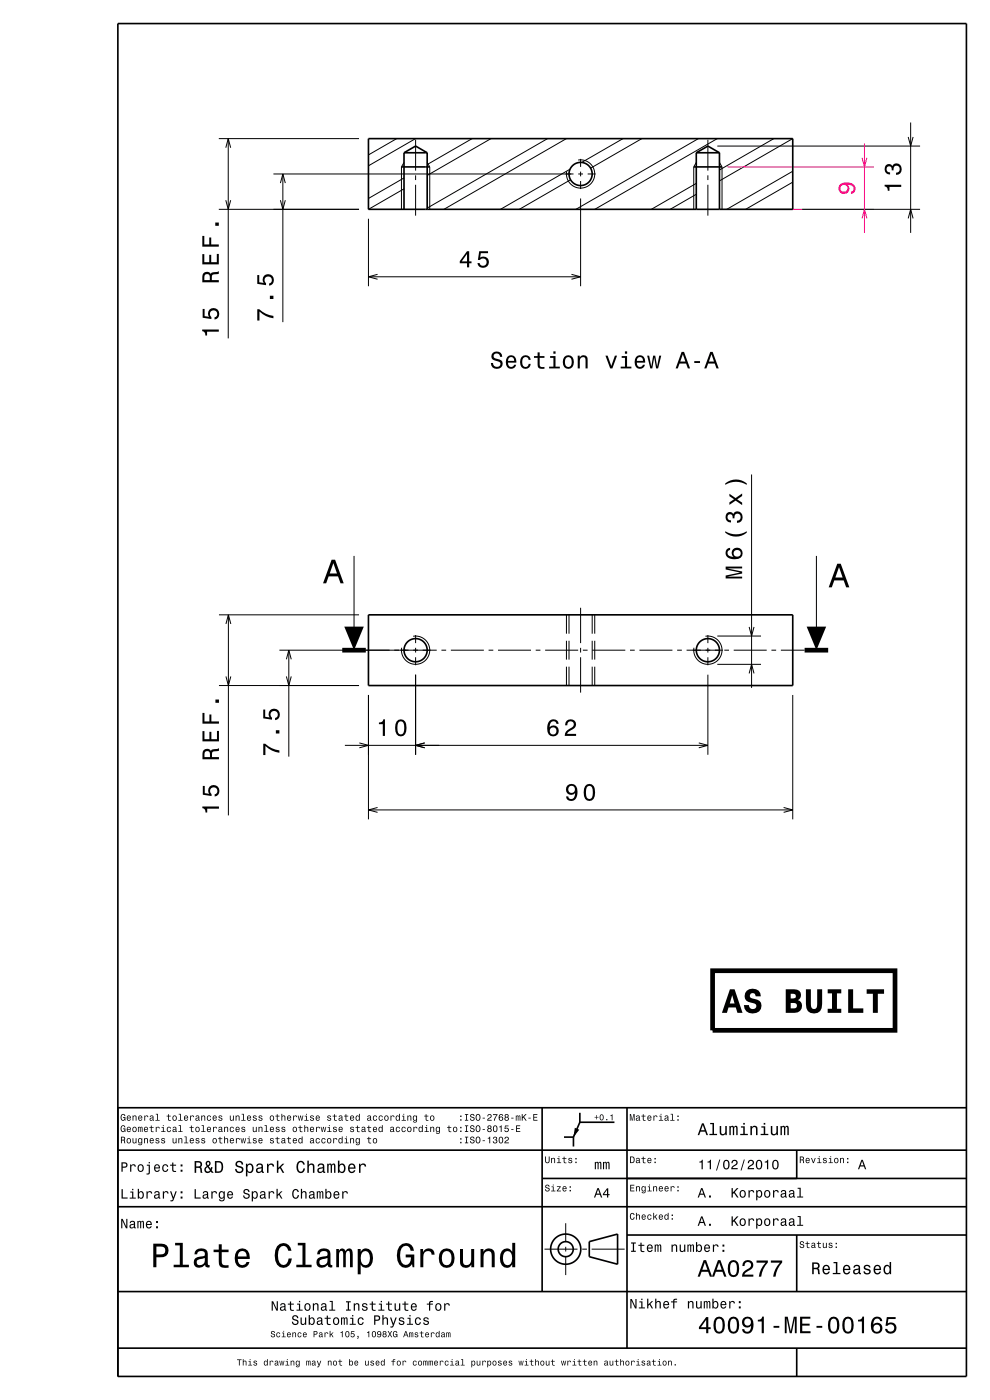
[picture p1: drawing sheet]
<svg xmlns="http://www.w3.org/2000/svg" width="210mm" height="297mm" viewBox="0 0 210 297" stroke-linecap="round" stroke-linejoin="round" font-family="sans-serif">
<g fill="none" stroke="#000" stroke-width=".21">
<path d="M46.4 29.4h29.8M58 36.9h63.7M84.1 29.4l-5.9 3.5M85.7 37.8l-7.5 4.3M85.7 34.5l-.5 .9v9M88.1 29.4l-9.9 5.8M88.2 29.6v6.6M88.2 37.2v1M88.2 39.2v6.5M90.6 34.5l.6 .9v9M100.1 29.4l-9.5 5.5M104.1 29.4l-13.5 7.8"/>
<path d="M116.1 29.4l-25.5 14.7M120.1 29.4l-25.9 15M120.9 35.9l-14.7 8.5M121 38.1l-10.8 6.3M122.6 34a3 3 0 0 1 3.6 2.7 3 3 0 0 1-3.2 3.2 3 3 0 0 1-2.8-3.5M122.7 36.9h1M123.2 33.7v1.7M123.2 36.4v1M123.2 38.4v1.7M124.7 36.9h1.7M132.1 29.4l-8.7 5.1M136.1 29.4l-10.8 6.3"/>
<path d="M147.7 38.9l-9.5 5.5M147.7 34.5l-.5 .9v9M148.1 29.4l-25.9 15M150.2 29.6v6.6M150.2 37.2v1M150.2 39.2v6.5M152.1 29.4l-25.9 15M152.2 31h43M152.6 34.5l.6 .9v9M164.1 29.4l-11.5 6.7M168.1 29.4l-15.5 9M168.2 38.6l-10 5.8"/>
<path d="M168.2 36.3l-14 8.1M46.4 44.4h29.8M78.2 46.4v14.3M85.7 40.1l-7.5 4.3M123.2 42.1v18.6M147.7 41.2l-5.5 3.2M170.2 44.4h25M75.1 117.9v20M159.4 100.7v45.2M173.2 117.9v20M46.4 130.4h29.8M47.9 132.4l.5-2 .6 2"/>
<path d="M48.4 130.4v42.6M59.3 137.9h33.3M60.7 139.9l.6-2 .5 2M61.3 137.9v22.6M87.6 135a3 3 0 0 1 3.6 2.8 3 3 0 0 1-3.2 3.1 3 3 0 0 1-2.8-3.5M88.2 134.7v1.7M88.2 137.4v1M88.2 139.4v1.7M93.6 137.9h1M95.6 137.9h7M103.6 137.9h1M105.6 137.9h7"/>
<path d="M113.6 137.9h1M115.6 137.9h7M120.2 130.4v4M120.2 135.9v4M120.7 130.4v4M120.7 135.9v4M123.2 128.9v7.5M123.2 137.4v1M123.2 139.4v7.5M123.6 137.9h1M125.6 130.4v4M125.6 135.9v4"/>
<path d="M125.6 137.9h7M126.2 130.4v4M126.2 135.9v4M133.6 137.9h1M135.6 137.9h7M143.6 137.9h1M145.6 137.9h7.8M149.6 135a3 3 0 0 1 3.6 2.8 3 3 0 0 1-3.2 3.1 3 3 0 0 1-2.8-3.5M150.2 134.7v1.7M150.2 137.4v1M150.2 139.4v1.7M152.2 134.9h9.2"/>
<path d="M153.6 137.9h1M155.6 137.9h7M158.9 133l.5 1.9 .5-1.9M163.6 137.9h1M165.6 137.9h5.1M46.4 145.4h29.8M47.9 143.5l.5 1.9 .6-1.9M60.7 143.5l.6 1.9 .5-1.9M73.2 158.1h77M76.2 157.6l2 .5-2 .5M78.2 147.4v26.4M88.2 143.1v17"/>
<path d="M90.1 157.6l-1.9 .5 1.9 .5M120.2 141.4v4M120.7 141.4v4M125.6 141.4v4M126.2 141.4v4M148.2 157.6l2 .5-2 .5M150.2 143.1v17M152.2 140.9h9.2M158.9 142.9l.5-2 .5 2M168.2 147.4v26.4M78.2 171.8h90M80.1 171.3l-1.9 .5 1.9 .5"/>
<path d="M166.2 171.3l2 .5-2 .5M120 259.5v4M115.5 265h7M120 264.5v1M120 266.5v4M123.5 265h1M125.5 265h7"/>
</g>
<path d="M154.3 35.4h31.1M154.3 44.4h31.1" fill="none" stroke="#ff0080" stroke-width=".21"/>
<g fill="none" stroke="#000" stroke-width=".35">
<path d="M25 5h180v287h-180zM78.2 29.4h90v15h-90zM85.2 35.4h6M85.7 32.4l2.5-1.4 2.4 1.4M85.7 32.4v12M85.7 32.4h4.9M90.6 32.4v12M147.2 35.4h6M147.7 32.4v12M147.7 32.4l2.5-1.4 2.4 1.4M147.7 32.4h4.9M152.6 32.4v12"/>
<path d="M78.2 130.4h90v15h-90zM25 235h180M115 235v39M123 236.1v2M130.3 238.1h-7.3l-1.4 3.1M133 235v51M25 256h180M25 244h180M115 250h90M119.6 241.2h2M121.6 241.2v2M169 244v6"/>
<path d="M25 274h180M125 263.4l6-1.6v6.4l-6-1.6zM133 262h72M169 262v12M25 286h180M169 286v6"/>
<circle cx="123.2" cy="36.9" r="2.46"/>
<circle cx="88.2" cy="137.9" r="2.46"/>
<circle cx="150.2" cy="137.9" r="2.46"/>
<circle cx="120" cy="265" r="1.6"/>
<circle cx="120" cy="265" r="3.2"/>
</g>
<path d="M72.6 137.9h5M170.7 137.9h5M151.2 205.9h38.7v12.7h-38.7z" fill="none" stroke="#000" stroke-width="1" stroke-linecap="butt"/>
<g fill="#000">
<path d="M154.2 116.5a1.33 1.33 0 0 0-.1 1.5 1.33 1.33 0 0 0 1.3 .6 1.63 1.63 0 0 0 2.1-1.2 1.15 1.15 0 0 0-1.5-1.2 1.15 1.15 0 0 0-.4 1.9 1.02 1.02 0 0 1-1.3-.8 .58 .58 0 0 1 .6-.6v-.5zM155.6 117.4a.75 .75 0 0 1 1.5 0 .75 .75 0 0 1-1.5 0z" fill-rule="evenodd"/>
<path d="M153.8 112.7v.3a3.6 3.6 0 0 0 4.6 0v-.3a4.3 4.3 0 0 1-4.6 0zM154.2 108.9a1.17 1.17 0 0 0-.2 1.3 1.17 1.17 0 0 0 1.1 .6v-.4a.62 .62 0 0 1-.8-.3 .62 .62 0 0 1 .3-.8 .62 .62 0 0 1 .8 .2v.5h.4a.72 .72 0 0 1 .4-1 .72 .72 0 0 1 1 .5 .72 .72 0 0 1-.5 .9l-.4 .1v.4a1.18 1.18 0 0 0 1.2-1.5 1.18 1.18 0 0 0-1.8-.6l-.1 .3a.86 .86 0 0 0-1.4-.2zM154.7 104.7v.6l1 .6-1 .7v.5l1.3-.9 1.4 1v-.6l-1-.7 1-.7v-.5l-1.4 1zM153.8 102.5v.4a4.3 4.3 0 0 1 4.6 0v-.4a3.6 3.6 0 0 0-4.6 0z" fill-rule="evenodd"/>
<path d="M70.3 118.7l-1.8 5h.7l.5-1.4h2l.5 1.4h.7l-1.8-5zM70.7 119.5l.8 2.2h-1.6z" fill-rule="evenodd"/>
<path d="M73 132.9h4.2l-2.1 5z" fill-rule="evenodd"/>
<path d="M153.9 120.2h3.5v.4h-3.1l3.1 .6v.5l-3.1 .6h3.1v.4h-3.5v-.6l3.1-.6-3.1-.7z" fill-rule="evenodd"/>
<path d="M171.1 132.9h4.1l-2 5z" fill-rule="evenodd"/>
<path d="M177.6 119.6l-1.8 5h.6l.6-1.5h2l.5 1.5h.7l-1.9-5zM178 120.3l.7 2.2h-1.5z" fill-rule="evenodd"/>
<path d="M55.8 157.8v2.4h.5v-1.9a5.2 5.2 0 0 0 3 1.4v-.5a5.3 5.3 0 0 1-3-1.4zM58.5 154.9v.7h.8v-.7zM55.8 150.5v1.9l1.9 .3v-.4a.8 .8 0 0 1-.2-1.3 .8 .8 0 0 1 1.2 .1 .8 .8 0 0 1-.3 1.2v.5a1.21 1.21 0 0 0 1-1.5 1.21 1.21 0 0 0-1.6-.8 1.21 1.21 0 0 0-.6 1.7l-.9-.1v-1.6z" fill-rule="evenodd"/>
<path d="M80.4 153.3v.3h.8v2.5h.5v-3.5h-.4a.77 .77 0 0 1-.9 .7zM84.1 153.1a2.66 2.66 0 0 0 .4 3 1.14 1.14 0 0 0 1.7-.9 2.31 2.31 0 0 0-.7-2.5l-.5-.1-.5 .1zM84.7 153.1h.7a2.37 2.37 0 0 1 0 2.6h-.7a2.37 2.37 0 0 1 0-2.6z" fill-rule="evenodd"/>
<path d="M116.6 152.9a2.39 2.39 0 0 0 .2 3.2 1.16 1.16 0 0 0 1.5-.3 1.16 1.16 0 0 0-.2-1.6 1.16 1.16 0 0 0-1.5 .1 1.03 1.03 0 0 1 .8-1.3 .58 .58 0 0 1 .6 .6h.5a1.12 1.12 0 0 0-.7-1 1.12 1.12 0 0 0-1.2 .3zM116.5 155.1a.75 .75 0 0 1 1.5 0 .75 .75 0 0 1-1.5 0zM120.2 152.9l-.3 1h.4a.7 .7 0 0 1 .6-.9 .7 .7 0 0 1 .8 .5 .7 .7 0 0 1-.5 .9 1.8 1.8 0 0 0-1.4 1.7h2.4v-.4h-1.9a2.19 2.19 0 0 1 1.5-1.2 1.13 1.13 0 0 0 .1-1.6 1.13 1.13 0 0 0-1.7 0z" fill-rule="evenodd"/>
<path d="M42.9 171.1v.3a.77 .77 0 0 1 .7 1h.4v-.8h2.4v-.5zM43 166.7v1.9l1.9 .3v-.4a.79 .79 0 0 1-.2-1.2 .79 .79 0 0 1 1.2 0 .79 .79 0 0 1-.1 1.1l-.3 .1v.5a1.21 1.21 0 0 0 1.1-1.5 1.21 1.21 0 0 0-1.7-.8 1.21 1.21 0 0 0-.5 1.7l-1-.1v-1.6z" fill-rule="evenodd"/>
<path d="M43.2 159.1l-.3 .8v1.2h3.5v-.5h-1.4a.85 .85 0 0 1 .5-1.2l.9-.1v-.6l-1.4 .3-.3 .3-.1-.2a1.01 1.01 0 0 0-1.4 0zM43.5 159.5a.6 .6 0 0 1 .7-.1 .6 .6 0 0 1 .3 .7v.5h-1.1zM42.9 155.1v2.2h3.5v-2.2h-.4v1.7h-1.2v-1.5h-.4v1.5h-1v-1.7zM42.9 151.2v2.3h3.5v-.5h-1.6v-1.4h-.4v1.4h-1v-1.8zM45.7 148.4v.7h.7v-.7z" fill-rule="evenodd"/>
<path d="M120.4 166.6a1.15 1.15 0 0 0-.1 1.7 1.15 1.15 0 0 0 1.7-.1 1.03 1.03 0 0 1-.8 1.3 .56 .56 0 0 1-.7-.5h-.4a1.18 1.18 0 0 0 1.2 .9 1.18 1.18 0 0 0 1.1-1.1 1.77 1.77 0 0 0-1.2-2.5zM120.5 167.5a.75 .75 0 0 1 1.5 0 .75 .75 0 0 1-1.5 0zM124.1 166.8a2.67 2.67 0 0 0 .4 3 1.14 1.14 0 0 0 1.7-.9 2.31 2.31 0 0 0-.7-2.5l-.5-.1-.5 .1zM124.7 166.8h.7a2.38 2.38 0 0 1 0 2.6h-.7a2.37 2.37 0 0 1 0-2.6z" fill-rule="evenodd"/>
<path d="M154.8 209.9l-1.7 5h1.1l.3-1.2h1.6l.3 1.2h1.1l-1.7-5zM155.3 211.1l.5 1.8h-1zM158.4 210.2a1.43 1.43 0 0 0-.4 1.5 1.43 1.43 0 0 0 1.2 1 .92 .92 0 0 1 1.2 1 .83 .83 0 0 1-.9 .3 .83 .83 0 0 1-.6-.8h-1.1a1.88 1.88 0 0 0 1.8 1.8 1.88 1.88 0 0 0 1.9-1.7 1.45 1.45 0 0 0-1.5-1.4 .82 .82 0 0 1-1-.7l.2-.4a.69 .69 0 0 1 .9 .1l.2 .5h1.1a1.77 1.77 0 0 0-1.1-1.6 1.77 1.77 0 0 0-1.9 .4zM166.7 209.9v5h1.9a1.4 1.4 0 0 0 1.5-1.1 1.4 1.4 0 0 0-.9-1.6 1.23 1.23 0 0 0 .6-1.5 1.23 1.23 0 0 0-1.3-.8zM167.7 212.8h.7a.58 .58 0 0 1 .7 .5 .58 .58 0 0 1-.7 .6h-.7zM167.7 210.8l1 .1 .1 .4-.1 .4-1 .1zM171 209.9v3.1a1.75 1.75 0 0 0 1.7 2 1.75 1.75 0 0 0 1.7-2v-3.1h-1.1v3.6a.64 .64 0 0 1-.6 .6 .64 .64 0 0 1-.7-.6v-3.6zM175.6 209.9v.8h.9v3.3h-.9v.9h2.9v-.9h-1v-3.3h1v-.8zM179.9 209.9v5h3.2v-1h-2.1v-4zM183.8 209.9v.9h1.4v4.1h1v-4.1h1.3v-.9z" fill-rule="evenodd"/>
<path d="M25.7 236.5l-.1 .2a.65 .65 0 0 0 0 .8 .65 .65 0 0 0 .7 .2l.2-.1 .1 .1v-.7h-.5v.2h.3l-.2 .4a.56 .56 0 0 1-.4-.6 .56 .56 0 0 1 .4-.5l.2 .3h.2l-.3-.5zM27 236.8a.53 .53 0 0 0-.1 .8 .53 .53 0 0 0 .8 0l.1-.2-.6 .2-.1-.3 .7-.1a.45 .45 0 0 0-.3-.5 .45 .45 0 0 0-.5 .1zM27.1 236.9l.3-.1 .2 .3h-.5zM28.1 236.7v1h.2v-.6a.25 .25 0 0 1 .2-.3 .25 .25 0 0 1 .3 .3v.6h.2v-.7a.35 .35 0 0 0-.3-.4 .35 .35 0 0 0-.4 .2v-.1zM29.4 236.8a.54 .54 0 0 0-.1 .8 .54 .54 0 0 0 .8 0l.1-.2-.5 .2-.2-.3 .7-.1a.45 .45 0 0 0-.2-.5 .45 .45 0 0 0-.6 .1zM29.6 236.9l.3-.1 .1 .3h-.5zM30.6 236.7v1h.2l.1-.8 .3-.1 .3 .2a.36 .36 0 0 0-.3-.4 .36 .36 0 0 0-.4 .2v-.1zM31.9 236.7l-.1 .3h.1a.22 .22 0 0 1 .3-.2 .22 .22 0 0 1 .1 .3 .41 .41 0 0 0-.5 .1 .41 .41 0 0 0 .1 .6l.5-.2 .3 .1v-.1l-.2-.9zM31.9 237.4a.25 .25 0 0 1 .5 0 .25 .25 0 0 1-.5 0zM33.1 236.3v.1h.2v1.2h-.3v.1h.9v-.1h-.4v-1.3zM35.6 236.4v.3h-.3v.1h.3l.1 .9 .5 .1v-.2h-.3l-.1-.2v-.6h.4v-.1h-.4v-.3zM36.7 236.8a.53 .53 0 0 0 0 .8 .53 .53 0 0 0 .8-.1v-.3a.48 .48 0 0 0-.2-.5 .48 .48 0 0 0-.6 .1zM36.8 236.9a.35 .35 0 0 1 .5 .3 .35 .35 0 0 1-.5 .3zM37.9 236.3v.1h.3v1.2h-.4v.1h.9v-.1h-.3v-1.3zM39.1 236.8a.53 .53 0 0 0 0 .8 .53 .53 0 0 0 .7 0l.1-.2-.5 .2-.2-.3 .7-.1a.45 .45 0 0 0-.2-.5 .45 .45 0 0 0-.6 .1zM39.3 236.9l.3-.1 .1 .3h-.5zM40.3 236.7v1h.2l.1-.8 .3-.1 .3 .2a.36 .36 0 0 0-.3-.4 .36 .36 0 0 0-.4 .2v-.1zM41.6 236.7l-.1 .3h.1a.22 .22 0 0 1 .3-.2 .22 .22 0 0 1 .2 .3 .39 .39 0 0 0-.6 .1 .39 .39 0 0 0 .3 .6l.3-.2 .3 .1v-.1l-.2-.9zM41.6 237.4a.25 .25 0 0 1 .5 0 .25 .25 0 0 1-.5 0zM42.7 236.7v1h.2v-.6a.25 .25 0 0 1 .2-.3 .25 .25 0 0 1 .3 .3v.6h.1v-.7a.35 .35 0 0 0-.2-.4 .35 .35 0 0 0-.4 .2v-.1zM44 236.8a.53 .53 0 0 0-.1 .8 .53 .53 0 0 0 .8-.1l.1-.1h-.2l-.1 .2a.35 .35 0 0 1-.4-.4 .35 .35 0 0 1 .5-.3l.2 .1-.3-.3zM45.2 236.8a.54 .54 0 0 0-.1 .8 .54 .54 0 0 0 .8 0l.1-.2-.6 .2-.1-.3 .7-.1a.45 .45 0 0 0-.2-.5 .45 .45 0 0 0-.6 .1zM45.4 236.9l.2-.1 .2 .3h-.5zM46.5 236.7l-.1 .1a.56 .56 0 0 0 .6 .6 .25 .25 0 0 1-.2 .2 .25 .25 0 0 1-.3-.2h-.2a.39 .39 0 0 0 .6 .4 .39 .39 0 0 0 .1-.6l-.4-.2a.21 .21 0 0 1 .1-.3 .21 .21 0 0 1 .3 .2h.2l-.3-.3zM48.8 236.7v.7a.35 .35 0 0 0 .2 .4 .35 .35 0 0 0 .4-.2v.1h.2v-1h-.2v.7l-.3 .2-.2-.1v-.8zM50 236.7v1h.2v-.6a.25 .25 0 0 1 .2-.3 .25 .25 0 0 1 .2 .3v.6h.2v-.7a.35 .35 0 0 0-.2-.4 .35 .35 0 0 0-.5 .2v-.1zM51.3 236.3v.1h.2v1.2h-.3v.1h.9v-.1h-.4v-1.3zM52.5 236.8a.53 .53 0 0 0-.1 .8 .53 .53 0 0 0 .8 0l.1-.2-.6 .2-.1-.3 .7-.1a.45 .45 0 0 0-.3-.5 .45 .45 0 0 0-.5 .1zM52.6 236.9l.3-.1 .2 .3h-.5zM53.7 236.7v.1a.56 .56 0 0 0 .6 .6 .25 .25 0 0 1-.3 .2 .25 .25 0 0 1-.2-.2h-.2a.39 .39 0 0 0 .5 .4 .39 .39 0 0 0 .2-.6l-.4-.2a.22 .22 0 0 1 .1-.3 .22 .22 0 0 1 .3 .2h.1l-.2-.3zM54.9 236.7v.1a.57 .57 0 0 0 .6 .6 .25 .25 0 0 1-.2 .2 .25 .25 0 0 1-.3-.2h-.2a.39 .39 0 0 0 .6 .4 .39 .39 0 0 0 .1-.6l-.4-.2a.21 .21 0 0 1 .1-.3 .21 .21 0 0 1 .3 .2h.2l-.3-.3zM57.3 236.8a.53 .53 0 0 0 0 .8 .53 .53 0 0 0 .8-.1l.1-.3a.48 .48 0 0 0-.3-.5 .48 .48 0 0 0-.6 .1zM57.5 236.9a.35 .35 0 0 1 .5 .3 .35 .35 0 0 1-.5 .3zM58.7 236.4v.3h-.3v.1h.3l.1 .9 .5 .1v-.2h-.4v-.2v-.6h.4v-.1h-.4v-.3zM59.7 236.3v1.4h.2v-.6a.25 .25 0 0 1 .2-.3 .25 .25 0 0 1 .3 .3v.6h.1v-.7a.35 .35 0 0 0-.2-.4 .35 .35 0 0 0-.4 .2v-.5zM61 236.8a.54 .54 0 0 0-.1 .8 .54 .54 0 0 0 .8 0l.1-.2-.6 .2-.1-.3 .7-.1a.45 .45 0 0 0-.3-.5 .45 .45 0 0 0-.5 .1zM61.1 236.9l.3-.1 .2 .3h-.5zM62.2 236.7v1h.2v-.8l.3-.1 .3 .2a.36 .36 0 0 0-.2-.4 .36 .36 0 0 0-.5 .2v-.1zM63.2 236.7l.2 1h.2l.2-.9 .1 .9h.2l.3-1h-.2l-.2 .9-.2-.9h-.1l-.2 .9-.2-.9zM64.6 236.7v.1h.3v.8h-.3v.1h.9v-.1h-.4v-.9zM64.9 236.3v.2h.2v-.2zM65.9 236.7l-.1 .1a.57 .57 0 0 0 .6 .6 .25 .25 0 0 1-.2 .2 .25 .25 0 0 1-.3-.2h-.1a.39 .39 0 0 0 .5 .4 .39 .39 0 0 0 .1-.6l-.4-.2a.21 .21 0 0 1 .2-.3 .21 .21 0 0 1 .2 .2h.2l-.3-.3zM67.1 236.8a.53 .53 0 0 0-.1 .8 .53 .53 0 0 0 .8 0v-.2l-.5 .2-.2-.3 .7-.1a.45 .45 0 0 0-.2-.5 .45 .45 0 0 0-.5 .1zM67.2 236.9l.3-.1 .2 .3h-.6zM69.5 236.7l-.1 .1a.57 .57 0 0 0 .7 .6 .25 .25 0 0 1-.3 .2 .25 .25 0 0 1-.2-.2h-.2a.39 .39 0 0 0 .5 .4 .39 .39 0 0 0 .2-.6l-.5-.2a.21 .21 0 0 1 .2-.3 .21 .21 0 0 1 .3 .2h.1l-.2-.3zM70.9 236.4v.3h-.3v.1h.3v.9l.5 .1v-.2h-.3l-.1-.2v-.6h.4v-.1h-.4v-.3zM72 236.7l-.2 .3h.2a.22 .22 0 0 1 .3-.2 .22 .22 0 0 1 .1 .3 .41 .41 0 0 0-.5 .1 .41 .41 0 0 0 .1 .6l.5-.2 .2 .1v-.1l-.2-.9zM72 237.4a.25 .25 0 0 1 .5 0 .25 .25 0 0 1-.5 0zM73.3 236.4v.3h-.3v.1h.3l.1 .9 .5 .1v-.2h-.4v-.2v-.6h.4v-.1h-.4v-.3zM74.4 236.8a.54 .54 0 0 0-.1 .8 .54 .54 0 0 0 .8 0v-.2l-.5 .2-.2-.3 .7-.1a.45 .45 0 0 0-.2-.5 .45 .45 0 0 0-.5 .1zM74.5 236.9l.3-.1 .1 .3h-.5zM75.5 236.8a.55 .55 0 0 0-.1 .6 .55 .55 0 0 0 .6 .3l.1-.1v.1h.2v-1.4h-.2v.5l-.3-.2zM75.7 236.9l.1-.1a.39 .39 0 0 1 .3 .4 .39 .39 0 0 1-.3 .4l-.2-.2zM78 236.7l-.1 .3h.2a.22 .22 0 0 1 .2-.2 .22 .22 0 0 1 .2 .3 .39 .39 0 0 0-.6 .1 .39 .39 0 0 0 .3 .6l.4-.2 .2 .1-.1-.8-.2-.3zM78.1 237.4a.24 .24 0 0 1 .4 0 .24 .24 0 0 1-.4 0zM79.2 236.8a.53 .53 0 0 0-.1 .8 .53 .53 0 0 0 .9-.1v-.1h-.2l-.1 .2a.35 .35 0 0 1-.4-.4 .35 .35 0 0 1 .5-.3l.2 .1-.3-.3zM80.4 236.8a.53 .53 0 0 0 0 .8 .53 .53 0 0 0 .8-.1v-.1h-.2l-.1 .2a.37 .37 0 0 1-.4-.4 .37 .37 0 0 1 .5-.4l.2 .2-.3-.3zM81.6 236.8a.53 .53 0 0 0 0 .8 .53 .53 0 0 0 .8-.1v-.3a.48 .48 0 0 0-.2-.5 .48 .48 0 0 0-.6 .1zM81.8 236.9a.35 .35 0 0 1 .5 .3 .35 .35 0 0 1-.5 .3zM82.8 236.7v1h.2l.1-.8 .3-.1 .3 .2a.36 .36 0 0 0-.3-.4 .36 .36 0 0 0-.4 .2v-.1zM84 236.8a.55 .55 0 0 0-.1 .6 .55 .55 0 0 0 .6 .3l.1-.1v.1h.2v-1.4h-.2v.5l-.3-.2zM84.2 236.9l.1-.1a.39 .39 0 0 1 .3 .4 .39 .39 0 0 1-.3 .4l-.2-.2zM85.3 236.7v.1h.3v.8h-.4v.1h.9v-.1h-.4v-.9zM85.6 236.3v.2h.1v-.2zM86.4 236.7v1h.2v-.6a.25 .25 0 0 1 .2-.3 .25 .25 0 0 1 .3 .3v.6h.2v-.7a.36 .36 0 0 0-.3-.4 .36 .36 0 0 0-.4 .2v-.1zM87.7 236.8a.55 .55 0 0 0-.2 .6 .55 .55 0 0 0 .7 .3l.1-.1a.29 .29 0 0 1-.1 .4 .29 .29 0 0 1-.4-.2h-.2a.44 .44 0 0 0 .5 .4 .44 .44 0 0 0 .4-.5v-1h-.2v.1l-.3-.2zM87.8 236.9l.1-.1a.39 .39 0 0 1 .4 .4 .39 .39 0 0 1-.4 .4l-.1-.2zM90.3 236.4v.3h-.3v.1h.3l.1 .9 .5 .1v-.2h-.4v-.2v-.6h.4v-.1h-.4v-.3zM91.3 236.8a.53 .53 0 0 0 0 .8 .53 .53 0 0 0 .8-.1l.1-.3a.48 .48 0 0 0-.3-.5 .48 .48 0 0 0-.6 .1zM91.5 236.9a.35 .35 0 0 1 .5 .3 .35 .35 0 0 1-.5 .3zM97.6 237.4v.3h.3v-.3zM97.6 236.7v.3h.3v-.3zM98.6 236.3v.2h.3v1.1h-.3v.1h.7v-.1h-.2v-1.1h.2v-.2zM99.9 236.4a.5 .5 0 0 0-.1 .6 .5 .5 0 0 0 .6 .2 .3 .3 0 0 1-.2 .4 .3 .3 0 0 1-.3-.3h-.2a.48 .48 0 0 0 .4 .6 .48 .48 0 0 0 .5-.5 .48 .48 0 0 0-.5-.5 .27 .27 0 0 1-.1-.3 .27 .27 0 0 1 .3-.2 .27 .27 0 0 1 .2 .4h.2l-.1-.2-.2-.3zM101 236.5l-.1 .2a.65 .65 0 0 0 0 .8 .65 .65 0 0 0 .7 .2 .73 .73 0 0 0 .4-.8 .73 .73 0 0 0-.8-.5zM101.3 236.5a.54 .54 0 0 1 .4 .5 .54 .54 0 0 1-.4 .6l-.2-.6zM102.4 237.1v.2h.5v-.2zM103.5 236.5l-.1 .3h.2a.3 .3 0 0 1 .3-.3 .3 .3 0 0 1 .3 .4 .3 .3 0 0 1-.4 .2l-.4 .3-.1 .3h1v-.1l-.7-.1a.75 .75 0 0 0 .6-1.1l-.4-.1zM104.6 236.4v.2h.7l-.5 .8v.3h.2l.5-1.3zM106 236.4a.84 .84 0 0 0 .3 1.4 .46 .46 0 0 0 .4-.6 .46 .46 0 0 0-.7-.2l.2-.5 .5 .2-.2-.3zM106 237.3a.3 .3 0 0 1 .6 0 .3 .3 0 0 1-.6 0zM107.2 236.4l-.2 .4 .2 .2a.44 .44 0 0 0-.1 .6 .44 .44 0 0 0 .7 0 .44 .44 0 0 0-.1-.6 .4 .4 0 0 0 .1-.6 .4 .4 0 0 0-.6 0zM107.2 237.4a.3 .3 0 0 1 .6 0 .3 .3 0 0 1-.6 0zM107.2 236.7a.25 .25 0 0 1 .5 0 .25 .25 0 0 1-.5 0zM108.4 237.1v.2h.5v-.2zM109.4 236.7v1h.2v-.8l.1-.1 .1 .9h.2v-.8l.1-.1 .1 .9h.2l-.1-1.1-.3 .2-.2-.2-.2 .2zM110.7 236.3v1.4h.2v-.5l.1-.1 .5 .6h.2l-.5-.8 .5-.6h-.2l-.6 .7v-.7zM112.1 237.1v.2h.5v-.2zM113.1 236.3v1.4h.9v-.1h-.7v-.5h.6v-.2h-.6v-.4h.7v-.2z" fill-rule="evenodd"/>
<path d="M25.7 238.9l-.1 .2a.65 .65 0 0 0 0 .8 .65 .65 0 0 0 .7 .2l.2-.1 .1 .1v-.7h-.5v.2h.3l-.2 .4a.56 .56 0 0 1-.4-.6 .56 .56 0 0 1 .4-.5l.2 .3h.2l-.3-.5zM27 239.2a.53 .53 0 0 0-.1 .8 .53 .53 0 0 0 .8 0l.1-.2-.6 .2-.1-.3 .7-.1a.45 .45 0 0 0-.3-.5 .45 .45 0 0 0-.5 .1zM27.1 239.3l.3-.1 .2 .3h-.5zM28.2 239.2a.53 .53 0 0 0 0 .8 .53 .53 0 0 0 .8-.1v-.3a.48 .48 0 0 0-.2-.5 .48 .48 0 0 0-.6 .1zM28.3 239.3a.35 .35 0 0 1 .5 .3 .35 .35 0 0 1-.5 .3zM29.3 239.1v1h.1v-.8l.2-.1 .1 .9h.1v-.8l.2-.1 .1 .9h.1l-.1-1.1-.3 .2-.2-.2-.2 .2zM30.6 239.2a.54 .54 0 0 0 0 .8 .54 .54 0 0 0 .7 0l.1-.2-.5 .2-.2-.3 .7-.1a.45 .45 0 0 0-.2-.5 .45 .45 0 0 0-.6 .1zM30.8 239.3l.3-.1 .1 .3h-.5zM32 238.8v.3h-.3v.1h.3l.1 .9 .5 .1v-.2h-.4v-.2v-.6h.4v-.1h-.4v-.3zM33 239.1v1h.2l.1-.8 .3-.1 .3 .2a.36 .36 0 0 0-.3-.4 .36 .36 0 0 0-.4 .2v-.1zM34.3 239.1v.1h.3v.8h-.4v.1h.9v-.1h-.4v-.9zM34.6 238.7v.2h.1v-.2zM35.5 239.2a.53 .53 0 0 0-.1 .8 .53 .53 0 0 0 .8-.1l.1-.1h-.2l-.1 .2a.37 .37 0 0 1-.4-.4 .37 .37 0 0 1 .4-.4l.3 .2-.3-.3zM36.7 239.1l-.1 .3h.2a.22 .22 0 0 1 .3-.2 .22 .22 0 0 1 .1 .3 .39 .39 0 0 0-.6 .1 .39 .39 0 0 0 .3 .6l.4-.2 .2 .1v-.1l-.2-.9zM36.8 239.8a.24 .24 0 0 1 .4 0 .24 .24 0 0 1-.4 0zM37.9 238.7v.1h.3v1.2h-.4v.1h.9v-.1h-.3v-1.3zM40.5 238.8v.3h-.3v.1h.3l.1 .9 .5 .1v-.2h-.4v-.2v-.6h.4v-.1h-.4v-.3zM41.6 239.2a.53 .53 0 0 0-.1 .8 .53 .53 0 0 0 .8-.1l.1-.3a.48 .48 0 0 0-.3-.5 .48 .48 0 0 0-.5 .1zM41.7 239.3a.35 .35 0 0 1 .5 .3 .35 .35 0 0 1-.5 .3zM42.8 238.7v.1h.2v1.2h-.3v.1h.9v-.1h-.4v-1.3zM44 239.2a.53 .53 0 0 0-.1 .8 .53 .53 0 0 0 .8 0l.1-.2-.6 .2-.1-.3 .7-.1a.45 .45 0 0 0-.3-.5 .45 .45 0 0 0-.5 .1zM44.1 239.3l.3-.1 .2 .3h-.5zM45.2 239.1v1h.2v-.8l.3-.1 .3 .2a.36 .36 0 0 0-.2-.4 .36 .36 0 0 0-.5 .2v-.1zM46.5 239.1l-.2 .3h.2a.22 .22 0 0 1 .3-.2 .22 .22 0 0 1 .1 .3 .39 .39 0 0 0-.6 .1 .39 .39 0 0 0 .3 .6l.4-.2 .2 .1v-.1l-.2-.9zM46.5 239.8a.25 .25 0 0 1 .5 0 .25 .25 0 0 1-.5 0zM47.5 239.1v1h.2v-.7l.3-.2 .2 .1v.8h.2v-.7a.36 .36 0 0 0-.3-.4 .36 .36 0 0 0-.4 .2v-.1zM48.9 239.2a.53 .53 0 0 0-.1 .8 .53 .53 0 0 0 .8-.1v-.1h-.1l-.1 .2a.35 .35 0 0 1-.5-.4 .35 .35 0 0 1 .5-.3l.2 .1-.2-.3zM50.1 239.2a.54 .54 0 0 0-.1 .8 .54 .54 0 0 0 .8 0v-.2l-.5 .2-.2-.3 .7-.1a.45 .45 0 0 0-.2-.5 .45 .45 0 0 0-.5 .1zM50.2 239.3l.3-.1 .2 .3h-.6zM51.3 239.1l-.1 .1a.56 .56 0 0 0 .7 .6 .25 .25 0 0 1-.3 .2 .25 .25 0 0 1-.2-.2h-.2a.39 .39 0 0 0 .5 .4 .39 .39 0 0 0 .2-.6l-.5-.2a.21 .21 0 0 1 .2-.3 .21 .21 0 0 1 .2 .2h.2l-.2-.3zM53.6 239.1v.7a.35 .35 0 0 0 .3 .4 .35 .35 0 0 0 .4-.2v.1h.2v-1h-.2v.7l-.3 .2-.2-.1v-.8zM54.8 239.1v1h.2v-.7l.3-.2 .2 .1v.8h.2v-.7a.35 .35 0 0 0-.3-.4 .35 .35 0 0 0-.4 .2v-.1zM56.1 238.7v.1h.3v1.2h-.4v.1h.9v-.1h-.3v-1.3zM57.4 239.2a.53 .53 0 0 0-.1 .8 .53 .53 0 0 0 .8 0v-.2l-.5 .2-.2-.3 .7-.1a.45 .45 0 0 0-.2-.5 .45 .45 0 0 0-.5 .1zM57.5 239.3l.3-.1 .1 .3h-.5zM58.6 239.1l-.1 .1a.56 .56 0 0 0 .6 .6 .25 .25 0 0 1-.2 .2 .25 .25 0 0 1-.3-.2h-.1a.39 .39 0 0 0 .5 .4 .39 .39 0 0 0 .1-.6l-.4-.2a.21 .21 0 0 1 .2-.3 .21 .21 0 0 1 .2 .2h.2l-.2-.3zM59.8 239.1l-.1 .1a.56 .56 0 0 0 .7 .6 .25 .25 0 0 1-.3 .2 .25 .25 0 0 1-.2-.2h-.2a.39 .39 0 0 0 .5 .4 .39 .39 0 0 0 .2-.6l-.5-.2a.21 .21 0 0 1 .2-.3 .21 .21 0 0 1 .2 .2h.2l-.2-.3zM62.2 239.2a.53 .53 0 0 0 0 .8 .53 .53 0 0 0 .8-.1v-.3a.48 .48 0 0 0-.2-.5 .48 .48 0 0 0-.6 .1zM62.3 239.3a.35 .35 0 0 1 .5 .3 .35 .35 0 0 1-.5 .3zM63.6 238.8v.3h-.3v.1h.3v.9l.6 .1v-.2h-.4v-.2v-.6h.4v-.1h-.4v-.3zM64.6 238.7v1.4h.1v-.7l.3-.2 .2 .1v.8h.2v-.7a.35 .35 0 0 0-.2-.4 .35 .35 0 0 0-.5 .2v-.5zM65.9 239.2a.54 .54 0 0 0-.1 .8 .54 .54 0 0 0 .8 0v-.2l-.5 .2-.2-.3 .7-.1a.45 .45 0 0 0-.2-.5 .45 .45 0 0 0-.5 .1zM66 239.3l.3-.1 .1 .3h-.5zM67 239.1v1h.2l.1-.8 .3-.1 .3 .2a.36 .36 0 0 0-.3-.4 .36 .36 0 0 0-.4 .2v-.1zM68 239.1l.3 1h.1l.2-.9 .2 .9h.1l.3-1h-.2l-.1 .9-.2-.9h-.2l-.1 .9-.2-.9zM69.5 239.1v.1h.3v.8h-.4v.1h.9v-.1h-.3v-.9zM69.8 238.7v.2h.2v-.2zM70.7 239.1v.1a.56 .56 0 0 0 .6 .6 .25 .25 0 0 1-.3 .2 .25 .25 0 0 1-.2-.2h-.2a.39 .39 0 0 0 .5 .4 .39 .39 0 0 0 .2-.6l-.4-.2a.21 .21 0 0 1 .1-.3 .21 .21 0 0 1 .3 .2h.1l-.2-.3zM71.9 239.2a.53 .53 0 0 0-.1 .8 .53 .53 0 0 0 .8 0l.1-.2-.5 .2-.2-.3 .7-.1a.45 .45 0 0 0-.2-.5 .45 .45 0 0 0-.6 .1zM72.1 239.3l.3-.1 .1 .3h-.5zM74.4 239.1l-.1 .1a.56 .56 0 0 0 .6 .6 .25 .25 0 0 1-.2 .2 .25 .25 0 0 1-.3-.2h-.1a.39 .39 0 0 0 .5 .4 .39 .39 0 0 0 .1-.6l-.4-.2a.21 .21 0 0 1 .2-.3 .21 .21 0 0 1 .2 .2h.2l-.3-.3zM75.7 238.8v.3h-.3v.1h.3l.1 .9 .5 .1v-.2h-.4v-.2v-.6h.4v-.1h-.4v-.3zM76.8 239.1l-.1 .3h.2a.22 .22 0 0 1 .2-.2 .22 .22 0 0 1 .2 .3 .39 .39 0 0 0-.6 .1 .39 .39 0 0 0 .3 .6l.3-.2 .3 .1v-.1l-.2-.9zM76.8 239.8a.25 .25 0 0 1 .5 0 .25 .25 0 0 1-.5 0zM78.1 238.8v.3h-.3v.1h.3l.1 .9 .5 .1v-.2h-.3l-.1-.2v-.6h.4v-.1h-.4v-.3zM79.2 239.2a.53 .53 0 0 0-.1 .8 .53 .53 0 0 0 .8 0l.1-.2-.6 .2-.1-.3 .7-.1a.45 .45 0 0 0-.2-.5 .45 .45 0 0 0-.6 .1zM79.4 239.3l.3-.1 .1 .3h-.5zM80.4 239.2a.55 .55 0 0 0-.2 .6 .55 .55 0 0 0 .7 .3l.1-.1v.1h.2v-1.4h-.2v.5l-.3-.2zM80.5 239.3l.1-.1a.39 .39 0 0 1 .4 .4 .39 .39 0 0 1-.4 .4l-.1-.2zM82.9 239.1l-.1 .3h.1a.22 .22 0 0 1 .3-.2 .22 .22 0 0 1 .2 .3 .39 .39 0 0 0-.6 .1 .39 .39 0 0 0 .3 .6l.3-.2 .3 .1-.2-.9-.1-.2zM82.9 239.8a.25 .25 0 0 1 .5 0 .25 .25 0 0 1-.5 0zM84.1 239.2a.53 .53 0 0 0-.1 .8 .53 .53 0 0 0 .8-.1l.1-.1h-.2l-.1 .2a.35 .35 0 0 1-.5-.4 .35 .35 0 0 1 .5-.3l.2 .1-.2-.3zM85.3 239.2a.53 .53 0 0 0-.1 .8 .53 .53 0 0 0 .8-.1l.1-.1h-.2l-.1 .2a.37 .37 0 0 1-.5-.4 .37 .37 0 0 1 .5-.4l.3 .2-.3-.3zM86.5 239.2a.53 .53 0 0 0-.1 .8 .53 .53 0 0 0 .9-.1v-.3a.48 .48 0 0 0-.2-.5 .48 .48 0 0 0-.6 .1zM86.6 239.3a.35 .35 0 0 1 .5 .3 .35 .35 0 0 1-.5 .3zM87.7 239.1v1h.2v-.8l.3-.1 .3 .2a.36 .36 0 0 0-.2-.4 .36 .36 0 0 0-.4 .2v-.1zM88.9 239.2a.55 .55 0 0 0-.2 .6 .55 .55 0 0 0 .7 .3l.1-.1v.1h.2v-1.4h-.2v.5l-.3-.2zM89 239.3l.1-.1a.39 .39 0 0 1 .4 .4 .39 .39 0 0 1-.4 .4l-.1-.2zM90.1 239.1v.1h.3v.8h-.3v.1h.9v-.1h-.4v-.9zM90.4 238.7v.2h.2v-.2zM91.3 239.1v1h.1l.1-.7 .2-.2 .2 .1v.8h.2v-.7a.36 .36 0 0 0-.2-.4 .36 .36 0 0 0-.5 .2v-.1zM92.5 239.2a.55 .55 0 0 0-.1 .6 .55 .55 0 0 0 .6 .3l.2-.1a.29 .29 0 0 1-.2 .4 .29 .29 0 0 1-.4-.2h-.1a.44 .44 0 0 0 .5 .4 .44 .44 0 0 0 .3-.5v-1h-.1v.1l-.4-.2zM92.7 239.3l.1-.1a.39 .39 0 0 1 .4 .4 .39 .39 0 0 1-.4 .4l-.2-.2zM95.1 238.8v.3h-.3v.1h.3l.1 .9 .5 .1v-.2h-.3l-.1-.2v-.6h.4v-.1h-.4v-.3zM96.2 239.2a.53 .53 0 0 0 0 .8 .53 .53 0 0 0 .8-.1v-.3a.48 .48 0 0 0-.2-.5 .48 .48 0 0 0-.6 .1zM96.3 239.3a.35 .35 0 0 1 .5 .3 .35 .35 0 0 1-.5 .3zM97.6 239.8v.3h.3v-.3zM97.6 239.1v.3h.3v-.3zM98.6 238.7v.2h.3v1.1h-.3v.1h.7v-.1h-.2v-1.1h.2v-.2zM99.9 238.8a.5 .5 0 0 0-.1 .6 .5 .5 0 0 0 .6 .2 .3 .3 0 0 1-.2 .4 .3 .3 0 0 1-.3-.3h-.2a.48 .48 0 0 0 .4 .6 .48 .48 0 0 0 .5-.5 .48 .48 0 0 0-.5-.5 .27 .27 0 0 1-.1-.3 .27 .27 0 0 1 .3-.2 .27 .27 0 0 1 .2 .4h.2l-.1-.2-.2-.3zM101 238.9l-.1 .2a.65 .65 0 0 0 0 .8 .65 .65 0 0 0 .7 .2 .73 .73 0 0 0 .4-.8 .73 .73 0 0 0-.8-.5zM101.3 238.9a.54 .54 0 0 1 .4 .5 .54 .54 0 0 1-.4 .6l-.2-.6zM102.4 239.5v.2h.5v-.2zM103.5 238.8l-.1 .4 .2 .2a.44 .44 0 0 0-.1 .6 .44 .44 0 0 0 .7 0 .44 .44 0 0 0-.1-.6 .4 .4 0 0 0 0-.6 .4 .4 0 0 0-.6 0zM103.5 239.8a.3 .3 0 0 1 .6 0 .3 .3 0 0 1-.6 0zM103.6 239.1a.25 .25 0 0 1 .5 0 .25 .25 0 0 1-.5 0zM104.7 238.9l-.1 .6a.57 .57 0 0 0 .4 .7 .71 .71 0 0 0 .6-.8 .71 .71 0 0 0-.8-.6zM104.9 238.9a.57 .57 0 0 1 .5 .5 .57 .57 0 0 1-.4 .6l-.2-.3zM105.9 239v.1h.3v1h.2v-1.4zM107.1 238.8l-.1 .7h.2a.32 .32 0 0 1 .5-.1 .32 .32 0 0 1-.1 .5 .32 .32 0 0 1-.4-.1h-.2a.48 .48 0 0 0 .6 .4 .48 .48 0 0 0 .3-.7 .48 .48 0 0 0-.7-.2l.1-.4h.6v-.1zM108.4 239.5v.2h.5v-.2zM109.5 238.7v1.4h.9v-.1h-.7v-.5h.6v-.2h-.6v-.4h.6v-.2z" fill-rule="evenodd"/>
<path d="M121.9 239.3l1 .4-1.3 1.5z" fill-rule="evenodd"/>
<path d="M126.5 236.6v.4h-.4v.1h.4v.4h.1v-.4h.4v-.1h-.4v-.4zM127.3 236.6l-.1 .4a.5 .5 0 0 0 .4 .7 .64 .64 0 0 0 .5-.7 .64 .64 0 0 0-.7-.6zM127.5 236.6a.48 .48 0 0 1 .4 .4 .48 .48 0 0 1-.4 .5l-.1-.5zM128.6 237.4v.3h.2v-.3zM129.5 236.6v.2h.3v.9h.1v-1.3z" fill-rule="evenodd"/>
<path d="M133.6 236.3v1.4h.2v-1.2l.2 1.2h.2l.3-1.2v1.2h.1v-1.4h-.2l-.3 1.3-.2-1.3zM135 236.7l-.1 .3h.2a.22 .22 0 0 1 .2-.2 .22 .22 0 0 1 .2 .3 .39 .39 0 0 0-.6 .1 .39 .39 0 0 0 .3 .6l.3-.2 .3 .1-.1-.8-.2-.3zM135.1 237.4a.24 .24 0 0 1 .4 0 .24 .24 0 0 1-.4 0zM136.4 236.4v.3h-.4v.1h.4v.9l.5 .1v-.2h-.3l-.1-.2v-.6h.4v-.1h-.4v-.3zM137.4 236.8a.54 .54 0 0 0-.1 .8 .54 .54 0 0 0 .8 0l.1-.2-.5 .2-.2-.3 .7-.1a.45 .45 0 0 0-.2-.5 .45 .45 0 0 0-.6 .1zM137.6 236.9l.3-.1 .1 .3h-.5zM138.6 236.7v1h.2l.1-.8 .3-.1 .3 .2a.36 .36 0 0 0-.3-.4 .36 .36 0 0 0-.4 .2v-.1zM139.8 236.7v.1h.3v.8h-.3v.1h.9v-.1h-.4v-.9zM140.1 236.3v.2h.2v-.2zM141.1 236.7l-.1 .3h.1a.22 .22 0 0 1 .3-.2 .22 .22 0 0 1 .2 .3 .41 .41 0 0 0-.6 .1 .41 .41 0 0 0 .1 .6l.5-.2 .3 .1v-.1l-.2-.9zM141.1 237.4a.25 .25 0 0 1 .5 0 .25 .25 0 0 1-.5 0zM142.3 236.3v.1h.2v1.2h-.3v.1h.9v-.1h-.4v-1.3zM143.7 237.4v.3h.3v-.3zM143.7 236.7v.3h.3v-.3z" fill-rule="evenodd"/>
<path d="M25.7 241.1v1.4h.1v-.5a.42 .42 0 0 1 .5 .1 .42 .42 0 0 1 .1 .4h.2l-.2-.6a.39 .39 0 0 0 .1-.5 .39 .39 0 0 0-.4-.3zM25.8 241.3h.3a.24 .24 0 0 1 .3 .3 .24 .24 0 0 1-.3 .2h-.3zM27 241.6a.53 .53 0 0 0-.1 .8 .53 .53 0 0 0 .9-.2v-.2a.48 .48 0 0 0-.3-.5 .48 .48 0 0 0-.5 .1zM27.1 241.7l.1-.1a.37 .37 0 0 1 .4 .4 .37 .37 0 0 1-.5 .3zM28.1 241.5v.7a.35 .35 0 0 0 .3 .4 .35 .35 0 0 0 .4-.2v.1h.2v-1h-.2v.7l-.3 .2-.2-.1v-.8zM29.4 241.6a.55 .55 0 0 0-.2 .6 .55 .55 0 0 0 .7 .3l.1-.1a.29 .29 0 0 1-.1 .4 .29 .29 0 0 1-.4-.2h-.2a.44 .44 0 0 0 .5 .4 .44 .44 0 0 0 .4-.5v-1h-.2v.1l-.3-.2zM29.5 241.7l.1-.1a.36 .36 0 0 1 .4 .4 .36 .36 0 0 1-.5 .3zM30.5 241.5v1h.2v-.7l.3-.2 .2 .1v.8h.2v-.7a.36 .36 0 0 0-.3-.4 .36 .36 0 0 0-.4 .2v-.1zM31.9 241.6a.53 .53 0 0 0-.1 .8 .53 .53 0 0 0 .8 0v-.2l-.5 .2-.2-.3 .7-.1a.45 .45 0 0 0-.2-.5 .45 .45 0 0 0-.5 .1zM32 241.7l.3-.1 .1 .3h-.5zM33.1 241.5l-.1 .1a.56 .56 0 0 0 .6 .6 .25 .25 0 0 1-.2 .2 .25 .25 0 0 1-.3-.2h-.1a.4 .4 0 0 0 .5 .4 .4 .4 0 0 0 .1-.6l-.4-.2a.22 .22 0 0 1 .2-.3 .22 .22 0 0 1 .2 .2h.2l-.2-.3zM34.3 241.5l-.1 .1a.56 .56 0 0 0 .7 .6 .25 .25 0 0 1-.3 .2 .25 .25 0 0 1-.3-.2h-.1a.4 .4 0 0 0 .5 .4 .4 .4 0 0 0 .2-.6l-.5-.2a.21 .21 0 0 1 .2-.3 .21 .21 0 0 1 .2 .2h.2l-.2-.3zM36.6 241.5v.7a.35 .35 0 0 0 .3 .4 .35 .35 0 0 0 .4-.2v.1h.2v-1h-.2v.7l-.3 .2-.2-.1v-.8zM37.8 241.5v1h.2v-.7l.3-.2 .2 .1v.8h.2v-.7a.35 .35 0 0 0-.3-.4 .35 .35 0 0 0-.4 .2v-.1zM39.1 241.1v.1h.3v1.2h-.4v.1h.9v-.1h-.3v-1.3zM40.4 241.6a.53 .53 0 0 0-.1 .8 .53 .53 0 0 0 .8 0v-.2l-.5 .2-.2-.3 .7-.1a.45 .45 0 0 0-.2-.5 .45 .45 0 0 0-.5 .1zM40.5 241.7l.3-.1 .1 .3h-.5zM41.6 241.5l-.1 .1a.56 .56 0 0 0 .6 .6 .25 .25 0 0 1-.2 .2 .25 .25 0 0 1-.3-.2h-.1a.4 .4 0 0 0 .5 .4 .4 .4 0 0 0 .1-.6l-.4-.2a.21 .21 0 0 1 .2-.2 .21 .21 0 0 1 .2 .1h.2l-.2-.3zM42.8 241.5l-.1 .1a.55 .55 0 0 0 .7 .6 .25 .25 0 0 1-.3 .2 .25 .25 0 0 1-.2-.2h-.2a.4 .4 0 0 0 .5 .4 .4 .4 0 0 0 .2-.6l-.5-.2a.22 .22 0 0 1 .2-.3 .22 .22 0 0 1 .2 .2h.2l-.2-.3zM45.2 241.6a.53 .53 0 0 0 0 .8 .53 .53 0 0 0 .8-.2v-.2a.48 .48 0 0 0-.2-.5 .48 .48 0 0 0-.6 .1zM45.3 241.7l.1-.1a.37 .37 0 0 1 .4 .4 .37 .37 0 0 1-.5 .3zM46.6 241.2v.3h-.3v.1h.3v.9l.6 .1v-.2h-.4v-.2v-.6h.4v-.1h-.4v-.3zM47.5 241.1v1.4h.2v-.7l.3-.2 .2 .1v.8h.2v-.7a.35 .35 0 0 0-.2-.4 .35 .35 0 0 0-.5 .2v-.5zM48.9 241.6a.53 .53 0 0 0-.1 .8 .53 .53 0 0 0 .8 0v-.2l-.5 .2-.2-.3 .7-.1a.45 .45 0 0 0-.2-.5 .45 .45 0 0 0-.5 .1zM49 241.7l.3-.1 .1 .3h-.5zM50 241.5v1h.2l.1-.8 .3-.1 .3 .2a.36 .36 0 0 0-.3-.4 .36 .36 0 0 0-.4 .2v-.1zM51 241.5l.3 1h.1l.2-.9 .2 .9h.1l.3-1h-.2l-.1 .9-.2-.9h-.2l-.1 .9-.2-.9zM52.5 241.5v.1h.3v.8h-.4v.1h.9v-.1h-.4v-.9zM52.8 241.1v.2h.2v-.2zM53.7 241.5v.1a.56 .56 0 0 0 .6 .6 .25 .25 0 0 1-.3 .2 .25 .25 0 0 1-.2-.2h-.2a.4 .4 0 0 0 .5 .4 .4 .4 0 0 0 .2-.6l-.4-.2a.22 .22 0 0 1 .1-.3 .22 .22 0 0 1 .3 .2h.1l-.2-.3zM54.9 241.6a.53 .53 0 0 0-.1 .8 .53 .53 0 0 0 .8 0l.1-.2-.5 .2-.2-.3 .7-.1a.45 .45 0 0 0-.2-.5 .45 .45 0 0 0-.6 .1zM55.1 241.7l.3-.1 .1 .3h-.5zM57.4 241.5l-.1 .1a.56 .56 0 0 0 .6 .6 .25 .25 0 0 1-.2 .2 .25 .25 0 0 1-.3-.2h-.1a.4 .4 0 0 0 .5 .4 .4 .4 0 0 0 .1-.6l-.4-.2a.22 .22 0 0 1 .2-.3 .22 .22 0 0 1 .2 .2h.2l-.3-.3zM58.7 241.2v.3h-.3v.1h.3l.1 .9 .5 .1v-.2h-.4v-.2v-.6h.4v-.1h-.4v-.3zM59.8 241.5l-.1 .3h.2a.22 .22 0 0 1 .2-.2 .22 .22 0 0 1 .2 .3 .39 .39 0 0 0-.6 .1 .39 .39 0 0 0 .3 .6l.3-.2 .3 .1-.1-.8-.2-.3zM59.8 242.2a.25 .25 0 0 1 .5 0 .25 .25 0 0 1-.5 0zM61.1 241.2v.3h-.3v.1h.3l.1 .9 .5 .1v-.2h-.3l-.1-.2v-.6h.4v-.1h-.4v-.3zM62.2 241.6a.53 .53 0 0 0-.1 .8 .53 .53 0 0 0 .8 0l.1-.2-.6 .2-.1-.3 .7-.1a.45 .45 0 0 0-.2-.5 .45 .45 0 0 0-.6 .1zM62.4 241.7l.3-.1 .1 .3h-.5zM63.4 241.6a.55 .55 0 0 0-.2 .6 .55 .55 0 0 0 .7 .3l.1-.1v.1h.2v-1.4h-.2v.5l-.3-.2zM63.5 241.7l.1-.1a.39 .39 0 0 1 .4 .4 .39 .39 0 0 1-.4 .4l-.1-.2zM65.9 241.5l-.1 .3h.1a.22 .22 0 0 1 .3-.2 .22 .22 0 0 1 .2 .3 .39 .39 0 0 0-.6 .1 .39 .39 0 0 0 .3 .6l.3-.2 .3 .1v-.1l-.2-.9zM65.9 242.2a.25 .25 0 0 1 .5 0 .25 .25 0 0 1-.5 0zM67.1 241.6a.53 .53 0 0 0-.1 .8 .53 .53 0 0 0 .8-.1v-.1h-.1l-.1 .2a.37 .37 0 0 1-.5-.4 .37 .37 0 0 1 .5-.4l.2 .2-.2-.3zM68.3 241.6a.53 .53 0 0 0-.1 .8 .53 .53 0 0 0 .8-.1l.1-.1h-.2l-.1 .2a.37 .37 0 0 1-.5-.4 .37 .37 0 0 1 .5-.4l.3 .2-.3-.3zM69.5 241.6a.53 .53 0 0 0-.1 .8 .53 .53 0 0 0 .9-.2v-.2a.48 .48 0 0 0-.2-.5 .48 .48 0 0 0-.6 .1zM69.6 241.7l.1-.1a.37 .37 0 0 1 .4 .4 .37 .37 0 0 1-.5 .3zM70.7 241.5v1h.2v-.8l.3-.1 .3 .2a.36 .36 0 0 0-.2-.4 .36 .36 0 0 0-.4 .2v-.1zM71.9 241.6a.55 .55 0 0 0-.2 .6 .55 .55 0 0 0 .7 .3l.1-.1v.1h.2v-1.4h-.2v.5l-.3-.2zM72 241.7l.1-.1a.39 .39 0 0 1 .4 .4 .39 .39 0 0 1-.4 .4l-.1-.2zM73.1 241.5v.1h.3v.8h-.3v.1h.9v-.1h-.4v-.9zM73.4 241.1v.2h.2v-.2zM74.3 241.5v1h.1l.1-.7 .2-.2 .2 .1v.8h.2v-.7a.35 .35 0 0 0-.2-.4 .35 .35 0 0 0-.5 .2v-.1zM75.5 241.6a.55 .55 0 0 0-.1 .6 .55 .55 0 0 0 .6 .3l.2-.1a.29 .29 0 0 1-.2 .4 .29 .29 0 0 1-.4-.2h-.1a.44 .44 0 0 0 .5 .4 .44 .44 0 0 0 .3-.5v-1h-.1v.1l-.4-.2zM75.7 241.7l.1-.1a.39 .39 0 0 1 .4 .4 .39 .39 0 0 1-.4 .4l-.2-.2zM78.1 241.2v.3h-.3v.1h.3l.1 .9 .5 .1v-.2h-.3l-.1-.2v-.6h.4v-.1h-.4v-.3zM79.2 241.6a.53 .53 0 0 0 0 .8 .53 .53 0 0 0 .8-.2v-.2a.48 .48 0 0 0-.2-.5 .48 .48 0 0 0-.6 .1zM79.3 241.7l.1-.1a.37 .37 0 0 1 .4 .4 .37 .37 0 0 1-.5 .3zM97.6 242.2v.3h.3v-.3zM97.6 241.5v.3h.3v-.3zM98.6 241.1v.2h.3v1.1h-.3v.1h.7v-.1h-.2v-1.1h.2v-.2zM99.9 241.2a.5 .5 0 0 0-.1 .6 .5 .5 0 0 0 .6 .2 .3 .3 0 0 1-.2 .4 .3 .3 0 0 1-.3-.3h-.2a.48 .48 0 0 0 .4 .6 .48 .48 0 0 0 .5-.5 .48 .48 0 0 0-.5-.5 .27 .27 0 0 1-.1-.3 .27 .27 0 0 1 .3-.2 .27 .27 0 0 1 .2 .4h.2l-.1-.2-.2-.3zM101 241.3l-.1 .2a.65 .65 0 0 0 0 .8 .65 .65 0 0 0 .7 .2 .73 .73 0 0 0 .4-.8 .73 .73 0 0 0-.8-.5zM101.3 241.3a.54 .54 0 0 1 .4 .5 .54 .54 0 0 1-.4 .6l-.2-.6zM102.4 241.9v.2h.5v-.2zM103.5 241.4v.1h.3v1h.2v-1.4zM104.7 241.3l-.1 .3h.1a.25 .25 0 0 1 .2-.3 .25 .25 0 0 1 .3 .1 .25 .25 0 0 1-.1 .3h-.2v.2a.3 .3 0 0 1 .4 .2 .3 .3 0 0 1-.3 .4 .3 .3 0 0 1-.3-.4h-.2a.46 .46 0 0 0 .7 .5 .46 .46 0 0 0 .1-.8 .4 .4 0 0 0 0-.6 .4 .4 0 0 0-.6 .1zM105.9 241.3l-.1 .6a.57 .57 0 0 0 .5 .7 .71 .71 0 0 0 .5-.8 .71 .71 0 0 0-.8-.6zM106.1 241.3a.57 .57 0 0 1 .5 .5 .57 .57 0 0 1-.3 .6l-.3-.3zM107.1 241.3l-.1 .3h.2a.3 .3 0 0 1 .3-.3 .3 .3 0 0 1 .3 .4 .3 .3 0 0 1-.4 .2l-.3 .3-.1 .3h.9v-.1l-.7-.1a.74 .74 0 0 0 .6-1.1l-.3-.1z" fill-rule="evenodd"/>
<path d="M25.8 246.6v2h.2v-.9a.68 .68 0 0 0 .9-.1 .68 .68 0 0 0 0-.9zM26 246.8h.4a.34 .34 0 0 1 .4 .4 .34 .34 0 0 1-.4 .3h-.4zM27.6 247v1.6h.3l.1-1.3 .4-.1 .2 .3h.2a.51 .51 0 0 0-.4-.5 .51 .51 0 0 0-.6 .3v-.3zM29.3 247.2a.83 .83 0 0 0-.1 1 .83 .83 0 0 0 .9 .4 .79 .79 0 0 0 .4-1.1 .79 .79 0 0 0-1.2-.3zM29.5 247.4l.2-.2a.56 .56 0 0 1 .6 .6 .56 .56 0 0 1-.6 .6l-.3-.3zM31.1 247.1v.2h.4v1.4v.2h-.4v.3a.49 .49 0 0 0 .7-.5v-1.6zM31.5 246.5v.3h.3v-.3zM32.8 247.2a.83 .83 0 0 0-.1 .9 .83 .83 0 0 0 .8 .5l.4-.5-.7 .3-.3-.5h1v-.1a.64 .64 0 0 0-.3-.8 .64 .64 0 0 0-.8 .2zM33 247.3l.5-.1 .2 .5h-.8zM34.6 247.2a.83 .83 0 0 0-.2 1 .83 .83 0 0 0 .9 .4l.4-.6h-.3l-.2 .4a.58 .58 0 0 1-.5-.6 .58 .58 0 0 1 .5-.6l.2 .3h.3a.62 .62 0 0 0-.5-.5 .62 .62 0 0 0-.6 .2zM36.5 246.6v.5h-.4v.2h.4v1a.6 .6 0 0 0 .9 .3v-.2l-.6-.1v-.3v-.7h.6v-.2h-.6v-.5zM38.3 248.1v.5h.4v-.5zM38.3 247v.5h.4v-.5z" fill-rule="evenodd"/>
<path d="M25.8 252.3v2h1.3v-.3h-1.1v-1.7zM27.6 252.8v.2h.4v1.1h-.5v.2h1.3v-.2h-.5v-1.3zM28 252.2v.3h.3v-.3zM29.2 252.2v2.1h.3v-.3a.53 .53 0 0 0 .6 .3 .53 .53 0 0 0 .4-.5 .69 .69 0 0 0-.1-.8 .69 .69 0 0 0-.8-.2l-.1 .2v-.8zM29.6 253.1l.1-.2a.56 .56 0 0 1 .6 .6 .56 .56 0 0 1-.6 .6l-.2-.3zM31.1 252.7v1.6h.2l.1-1.3 .5-.1 .1 .3h.3a.51 .51 0 0 0-.4-.5 .51 .51 0 0 0-.6 .3v-.3zM32.9 252.8l-.2 .4h.3a.31 .31 0 0 1 .3-.3 .31 .31 0 0 1 .3 .4 .61 .61 0 0 0-.8 .2 .61 .61 0 0 0 0 .7 .61 .61 0 0 0 .8-.1l.1 .2h.3l-.1-.2v-1a.58 .58 0 0 0-1-.3zM33 253.7l.6-.2v.2a.34 .34 0 0 1-.3 .4 .34 .34 0 0 1-.4-.4zM34.5 252.7v1.6h.3l.1-1.3 .4-.1 .2 .3h.3a.51 .51 0 0 0-.4-.5 .51 .51 0 0 0-.6 .3v-.3zM36.1 252.7l.6 1.7-.2 .2h-.3v.3h.4l.2-.2 .7-2h-.3l-.4 1.3-.5-1.3zM38.3 253.8v.5h.4v-.5zM38.3 252.7v.5h.4v-.5z" fill-rule="evenodd"/>
<path d="M41.3 246.3v2.5h.3v-1h.8l.2 1h.4l-.2-1.1-.3-.1a.69 .69 0 0 0 .3-.8 .69 .69 0 0 0-.7-.5zM41.6 246.6h.4a.43 .43 0 0 1 .5 .4 .43 .43 0 0 1-.5 .4h-.4zM43.8 246.4a.71 .71 0 0 0 .1 1 .76 .76 0 0 0-.4 1.2 .76 .76 0 0 0 1.2-.1l.2 .3h.4l-.4-.6 .2-.6h-.3l-.1 .4-.4-.6a.59 .59 0 0 0 .4-.8 .59 .59 0 0 0-.9-.2zM43.7 247.8l.3-.2 .5 .7a.49 .49 0 0 1-.8 0zM44 246.6l.2-.1 .2 .3-.3 .4-.2-.4zM45.6 246.3v2.5h.8a1.37 1.37 0 0 0 .7-2.2 1.56 1.56 0 0 0-1.5-.3zM45.9 246.6a.98 .98 0 0 1 1.1 .7 .98 .98 0 0 1-.6 1.2h-.5zM50.2 246.5a.78 .78 0 0 0-.2 .9 .78 .78 0 0 0 .9 .3 .46 .46 0 0 1 .4 .7 .46 .46 0 0 1-.8 .1l-.3-.5h-.3a.86 .86 0 0 0 1 .9 .86 .86 0 0 0 .5-1.3l-.5-.2a.51 .51 0 0 1-.6-.5 .5 .5 0 0 1 .5-.4 .5 .5 0 0 1 .5 .6l.3-.1a.85 .85 0 0 0-.5-.7 .85 .85 0 0 0-.9 .2zM52.2 246.9v2.7h.3v-1.1a.66 .66 0 0 0 .7 .4 .66 .66 0 0 0 .5-.6 .91 .91 0 0 0 0-1.1 .91 .91 0 0 0-1-.3l-.2 .3v-.3zM52.6 247.3a.45 .45 0 0 1 .5-.2 .45 .45 0 0 1 .3 .4 .65 .65 0 0 1 .1 .8 .65 .65 0 0 1-.7 .2 1 1 0 0 1-.2-1.2zM54.6 247l-.2 .4h.3a.39 .39 0 0 1 .4-.3 .39 .39 0 0 1 .3 .5h-.1a.65 .65 0 0 0-1 .4 .65 .65 0 0 0 .6 .9l.6-.3 .1 .2h.4v-.2l-.2-.1v-1.1a.73 .73 0 0 0-1.2-.4zM54.7 248.1l.8-.3a.55 .55 0 0 1-.2 .7 .55 .55 0 0 1-.6 0zM56.6 246.9v1.9h.4v-1.1a.47 .47 0 0 1 .2-.6 .47 .47 0 0 1 .6 .2v.2h.4a.64 .64 0 0 0-.5-.7 .64 .64 0 0 0-.8 .4v-.3zM58.7 246.2v2.6h.3v-.7l.4-.3 .5 1h.4l-.7-1.2 .7-.7h-.4l-.9 .8v-1.5zM63.1 246.6a1.45 1.45 0 0 0 .7 2.3 .94 .94 0 0 0 .9-1h-.3a.59 .59 0 0 1-.8 .6 1.3 1.3 0 0 1 .2-2l.3 .2 .2 .4h.4a.85 .85 0 0 0-.6-.8 .85 .85 0 0 0-1 .3zM65.2 246.2v2.6h.3v-1.1a.45 .45 0 0 1 .4-.6 .45 .45 0 0 1 .5 .5v1.2h.3v-1.3a.63 .63 0 0 0-.4-.7 .63 .63 0 0 0-.8 .4v-1zM67.6 247l-.2 .4h.3a.39 .39 0 0 1 .4-.3 .39 .39 0 0 1 .3 .5h-.1a.65 .65 0 0 0-1 .4 .65 .65 0 0 0 .6 .9l.6-.3 .1 .2h.4v-.2l-.2-.1v-1.1a.72 .72 0 0 0-.5-.6 .72 .72 0 0 0-.7 .2zM67.7 248.1l.8-.3a.55 .55 0 0 1-.2 .6 .55 .55 0 0 1-.6 .1zM69.4 246.9v1.9h.3v-1.3l.1-.4h.2l.1 .2v1.5h.3v-1.5l.3-.2 .2 .4v1.3h.3v-1.3a.5 .5 0 0 0-.4-.7l-.4 .3-.4-.3-.3 .3v-.2zM71.7 246.2v2.6h.3v-.3a.66 .66 0 0 0 .7 .4 .66 .66 0 0 0 .5-.6 .91 .91 0 0 0 0-1.1 .91 .91 0 0 0-1-.3l-.2 .3v-1zM72.1 247.3a.45 .45 0 0 1 .5-.2 .45 .45 0 0 1 .3 .4l.1 .3a.6 .6 0 0 1-.5 .8 .84 .84 0 0 1-.4-1.3zM74 247.1a1.04 1.04 0 0 0-.1 1.2 1.04 1.04 0 0 0 1 .5l.5-.5h-.3l-.5 .3a.54 .54 0 0 1-.5-.7h1.3a.83 .83 0 0 0-.3-.9 .83 .83 0 0 0-1.1 .1zM74.3 247.2l.1-.1a.48 .48 0 0 1 .5 .1 .48 .48 0 0 1 .2 .5h-1zM76.2 246.9v1.9h.3v-1.1a.47 .47 0 0 1 .2-.6 .47 .47 0 0 1 .6 .2v.2h.4a.64 .64 0 0 0-.5-.7 .64 .64 0 0 0-.8 .4v-.3z" fill-rule="evenodd"/>
<path d="M41.3 252.3v2h1.3v-.3h-1.1v-1.7zM43.2 252.8l-.2 .4h.2a.31 .31 0 0 1 .4-.3 .31 .31 0 0 1 .2 .4 .61 .61 0 0 0-.7 .2 .61 .61 0 0 0 0 .7 .61 .61 0 0 0 .8-.1l.1 .2h.3l-.1-.2v-1a.58 .58 0 0 0-1-.3zM43.3 253.7l.6-.2v.2a.34 .34 0 0 1-.3 .4 .34 .34 0 0 1-.4-.4zM44.8 252.7v1.6h.3l.1-1.3 .4-.1 .2 .3h.2a.51 .51 0 0 0-.3-.5 .51 .51 0 0 0-.6 .3v-.3zM46.5 252.9a.85 .85 0 0 0-.1 .9 .85 .85 0 0 0 .7 .5l.3-.3a.42 .42 0 0 1-.1 .6 .42 .42 0 0 1-.6-.2h-.3a.63 .63 0 0 0 .8 .5 .63 .63 0 0 0 .5-.7v-1.5h-.3v.3a.51 .51 0 0 0-.9-.1zM46.7 253.1l.2-.2a.56 .56 0 0 1 .5 .6 .56 .56 0 0 1-.5 .6l-.2-.3zM48.3 252.9a.83 .83 0 0 0-.1 .9 .83 .83 0 0 0 .8 .5l.4-.5-.7 .3-.3-.5h1v-.1a.64 .64 0 0 0-.3-.8 .64 .64 0 0 0-.8 .2zM48.5 253l.5-.1 .2 .5h-.8zM51.8 252.4a.62 .62 0 0 0-.1 .7 .62 .62 0 0 0 .7 .3 .37 .37 0 0 1 .3 .5 .37 .37 0 0 1-.6 .2l-.3-.5h-.2a.69 .69 0 0 0 .8 .7 .69 .69 0 0 0 .4-1l-.7-.2a.36 .36 0 0 1 0-.6 .36 .36 0 0 1 .5 .2l.1 .2h.2a.68 .68 0 0 0-.4-.6 .68 .68 0 0 0-.7 .1zM53.4 252.7v2.2h.3v-.9a.53 .53 0 0 0 .5 .3 .53 .53 0 0 0 .5-.4 .73 .73 0 0 0-.1-.9 .73 .73 0 0 0-.8-.3l-.1 .3v-.3zM53.8 253.1l.1-.2a.56 .56 0 0 1 .5 .6 .56 .56 0 0 1-.5 .6l-.2-.3zM55.3 252.8l-.1 .4h.2a.31 .31 0 0 1 .4-.3 .31 .31 0 0 1 .2 .4 .61 .61 0 0 0-.7 .2 .61 .61 0 0 0-.1 .7 .61 .61 0 0 0 .9-.1v.2h.3l-.1-.2v-1a.58 .58 0 0 0-1-.3zM55.4 253.7l.6-.2v.2a.34 .34 0 0 1-.3 .4 .34 .34 0 0 1-.3-.4zM57 252.7v1.6h.2l.1-1.3 .5-.1 .1 .3h.3a.51 .51 0 0 0-.4-.5 .51 .51 0 0 0-.6 .3v-.3zM58.7 252.2v2.1h.2v-.6l.3-.2 .4 .8h.3l-.6-1 .6-.6h-.3l-.7 .7v-1.2zM62.2 252.5a1.16 1.16 0 0 0 .5 1.8 .76 .76 0 0 0 .7-.8h-.2l-.1 .3a.38 .38 0 0 1-.3 .3 .38 .38 0 0 1-.4-.2l-.2-.6a.65 .65 0 0 1 .5-.8l.4 .4h.3a.68 .68 0 0 0-.5-.6 .68 .68 0 0 0-.7 .2zM63.8 252.2v2.1h.3v-1.1l.4-.3 .3 .2v1.2h.2v-1a.5 .5 0 0 0-.3-.6 .5 .5 0 0 0-.6 .3v-.8zM65.7 252.8l-.1 .4h.2a.31 .31 0 0 1 .4-.3 .31 .31 0 0 1 .2 .4 .61 .61 0 0 0-.7 .2 .61 .61 0 0 0-.1 .7 .61 .61 0 0 0 .9-.1v.2h.4l-.2-.2v-1a.58 .58 0 0 0-1-.3zM65.8 253.7l.6-.2v.2a.34 .34 0 0 1-.3 .4 .34 .34 0 0 1-.3-.4zM67.2 252.7v1.6h.2v-1.2l.2-.2 .2 .2v1.2h.2v-1.2l.2-.2 .2 .3v1.1h.2v-1.3l-.2-.3-.4 .2-.3-.2-.3 .2v-.2zM69 252.2v2.1h.3v-.3a.53 .53 0 0 0 .5 .3 .53 .53 0 0 0 .5-.5 .69 .69 0 0 0-.1-.8 .69 .69 0 0 0-.8-.2l-.1 .2v-.8zM69.4 253.1l.1-.2a.56 .56 0 0 1 .6 .6 .56 .56 0 0 1-.6 .6l-.2-.3zM70.9 252.9a.83 .83 0 0 0-.2 .9 .83 .83 0 0 0 .9 .5l.4-.5-.8 .3-.2-.5h1v-.1a.64 .64 0 0 0-.3-.8 .64 .64 0 0 0-.8 .2zM71.1 253l.4-.1 .2 .5h-.7zM72.6 252.7v1.6h.2l.2-1.3 .4-.1 .1 .3h.3a.51 .51 0 0 0-.4-.5 .51 .51 0 0 0-.6 .3v-.3z" fill-rule="evenodd"/>
<path d="M115.6 245.3v.9a.49 .49 0 0 0 .5 .6 .49 .49 0 0 0 .5-.6v-.9h-.2v.9a.31 .31 0 0 1-.3 .4 .31 .31 0 0 1-.3-.4v-.9zM116.9 245.7v1h.2v-.7l.3-.2 .2 .1v.8h.1v-.7a.36 .36 0 0 0-.2-.4 .36 .36 0 0 0-.4 .2v-.1zM118.2 245.7v.1h.3v.8h-.4v.1h.9v-.1h-.3v-.9zM118.5 245.3v.2h.2v-.2zM119.6 245.4v.3h-.3v.1h.3v.9l.6 .1v-.2h-.4l-.1-.2v-.6h.5v-.1h-.5v-.3zM120.7 245.7l-.1 .1a.56 .56 0 0 0 .6 .6 .25 .25 0 0 1-.2 .2 .25 .25 0 0 1-.3-.2h-.2a.39 .39 0 0 0 .6 .4 .39 .39 0 0 0 .1-.6l-.4-.2a.21 .21 0 0 1 .1-.3 .21 .21 0 0 1 .3 .2h.2l-.3-.3zM122 246.4v.3h.3v-.3zM122 245.7v.3h.3v-.3z" fill-rule="evenodd"/>
<path d="M115.8 251.4a.5 .5 0 0 0 0 .6 .5 .5 0 0 0 .5 .2 .3 .3 0 0 1-.2 .4 .3 .3 0 0 1-.3-.3h-.2a.48 .48 0 0 0 .4 .6 .48 .48 0 0 0 .6-.5 .48 .48 0 0 0-.6-.5 .27 .27 0 0 1-.1-.3 .27 .27 0 0 1 .3-.2 .27 .27 0 0 1 .2 .4h.2l-.1-.2-.2-.3zM117 251.7v.1h.3v.8h-.4v.1h.9v-.1h-.4v-.9zM117.3 251.3v.2h.2v-.2zM118.1 251.7v.1h.6l-.6 .9h.9v-.1h-.7l.7-.9zM119.4 251.8a.53 .53 0 0 0-.1 .8 .53 .53 0 0 0 .8 0l.1-.2-.5 .2-.2-.3 .7-.1a.45 .45 0 0 0-.2-.5 .45 .45 0 0 0-.6 .1zM119.6 251.9l.3-.1 .1 .3h-.5zM120.8 252.4v.3h.3v-.3zM120.8 251.7v.3h.3v-.3z" fill-rule="evenodd"/>
<path d="M126.7 252l-.7 2h.3l.2-.5h.8l.2 .5h.2l-.7-2zM126.9 252.3l.3 .9h-.6zM128.8 252.1l-.9 1.2v.3h.9v.4h.2v-.4h.3v-.3h-.3v-1.2zM128.8 252.4v.9h-.7z" fill-rule="evenodd"/>
<path d="M126.2 246.5v1.5h.2v-1.1l.2-.2 .2 .1v1.2h.2v-1.1l.2-.2 .1 .3v1h.3v-1.2l-.2-.3-.4 .2-.3-.3-.3 .3v-.2zM127.9 246.5v1.5h.2l.1-1.1 .1-.2 .2 .1v1.2h.2v-1.1l.2-.2 .2 .3v1h.2v-1.2l-.1-.3-.5 .2-.3-.3-.3 .3v-.2z" fill-rule="evenodd"/>
<path d="M133.7 251.3v1.4h.9v-.1h-.7v-.5h.6v-.2h-.6v-.4h.7v-.2zM134.9 251.7v1h.2v-.6a.25 .25 0 0 1 .2-.3 .25 .25 0 0 1 .3 .3v.6h.1v-.7a.35 .35 0 0 0-.2-.4 .35 .35 0 0 0-.4 .2v-.1zM136.2 251.8a.55 .55 0 0 0-.2 .6 .55 .55 0 0 0 .7 .3l.1-.1a.29 .29 0 0 1-.1 .4 .29 .29 0 0 1-.4-.2h-.2a.44 .44 0 0 0 .5 .4 .44 .44 0 0 0 .4-.5v-1h-.2v.1l-.3-.2zM136.3 251.9l.1-.1a.36 .36 0 0 1 .4 .4 .36 .36 0 0 1-.5 .3zM137.4 251.7v.1h.3v.8h-.4v.1h.9v-.1h-.3v-.9zM137.7 251.3v.2h.2v-.2zM138.5 251.7v1h.2v-.6a.25 .25 0 0 1 .2-.3 .25 .25 0 0 1 .3 .3v.6h.2v-.7a.36 .36 0 0 0-.3-.4 .36 .36 0 0 0-.4 .2v-.1zM139.9 251.8a.53 .53 0 0 0-.1 .8 .53 .53 0 0 0 .8 0v-.2l-.5 .2-.2-.3 .7-.1a.45 .45 0 0 0-.2-.5 .45 .45 0 0 0-.5 .1zM140 251.9l.3-.1 .1 .3h-.5zM141.1 251.8a.53 .53 0 0 0-.1 .8 .53 .53 0 0 0 .8 0v-.2l-.5 .2-.2-.3 .7-.1a.45 .45 0 0 0-.2-.5 .45 .45 0 0 0-.5 .1zM141.2 251.9l.3-.1 .2 .3h-.6zM142.3 251.7v1h.1l.1-.8 .3-.1 .3 .2a.36 .36 0 0 0-.3-.4 .36 .36 0 0 0-.4 .2v-.1zM143.7 252.4v.3h.3v-.3zM143.7 251.7v.3h.3v-.3z" fill-rule="evenodd"/>
<path d="M133.6 245.3v1.4h.5a.72 .72 0 0 0 .6-.7 .72 .72 0 0 0-.6-.7zM133.8 245.5a.54 .54 0 0 1 .6 .5 .54 .54 0 0 1-.6 .6zM135 245.7l-.1 .3h.2a.22 .22 0 0 1 .2-.2 .22 .22 0 0 1 .2 .3 .39 .39 0 0 0-.6 .1 .39 .39 0 0 0 .3 .6l.3-.2 .3 .1-.1-.8-.2-.3zM135.1 246.4a.24 .24 0 0 1 .4 0 .24 .24 0 0 1-.4 0zM136.4 245.4v.3h-.4v.1h.4v.9l.5 .1v-.2h-.3l-.1-.2v-.6h.4v-.1h-.4v-.3zM137.4 245.8a.54 .54 0 0 0-.1 .8 .54 .54 0 0 0 .8 0l.1-.2-.5 .2-.2-.3 .7-.1a.45 .45 0 0 0-.2-.5 .45 .45 0 0 0-.6 .1zM137.6 245.9l.3-.1 .1 .3h-.5zM138.8 246.4v.3h.3v-.3zM138.8 245.7v.3h.3v-.3z" fill-rule="evenodd"/>
<path d="M133.7 257.5l-.1 .2a.62 .62 0 0 0 .1 .8 .62 .62 0 0 0 .8 .1l.1-.4h-.2l-.2 .4a.56 .56 0 0 1-.4-.6 .56 .56 0 0 1 .4-.5l.2 .3h.2l-.3-.5zM134.9 257.3v1.4h.2v-.6a.25 .25 0 0 1 .2-.3 .25 .25 0 0 1 .3 .3v.6h.1v-.7a.35 .35 0 0 0-.2-.4 .35 .35 0 0 0-.4 .2v-.5zM136.2 257.8a.53 .53 0 0 0-.1 .8 .53 .53 0 0 0 .8 0l.1-.2-.6 .2-.1-.3 .7-.1a.45 .45 0 0 0-.2-.5 .45 .45 0 0 0-.6 .1zM136.4 257.9l.2-.1 .2 .3h-.5zM137.4 257.8a.53 .53 0 0 0 0 .8 .53 .53 0 0 0 .8-.1v-.1h-.2l-.1 .2a.37 .37 0 0 1-.4-.4 .37 .37 0 0 1 .4-.4l.3 .2-.3-.3zM138.6 257.3v1.4h.1v-.3l.2-.2 .4 .5h.2l-.4-.6 .4-.4h-.3l-.5 .4v-.8zM139.9 257.8a.53 .53 0 0 0-.1 .8 .53 .53 0 0 0 .8 0v-.2l-.5 .2-.2-.3 .7-.1a.45 .45 0 0 0-.2-.5 .45 .45 0 0 0-.5 .1zM140 257.9l.3-.1 .1 .3h-.5zM141 257.8a.55 .55 0 0 0-.1 .6 .55 .55 0 0 0 .6 .3l.1-.1v.1h.2v-1.4h-.2v.5l-.3-.2zM141.2 257.9l.1-.1a.39 .39 0 0 1 .3 .4 .39 .39 0 0 1-.3 .4l-.2-.2zM142.5 258.4v.3h.2v-.3zM142.5 257.7v.3h.2v-.3z" fill-rule="evenodd"/>
<path d="M148.9 238.3l-.9 2.5h.3l.3-.7h1l.2 .7h.4l-.9-2.5zM149.1 238.7l.4 1.1h-.8zM150.6 238.2v.3h.5v2h-.6v.3h1.6v-.3h-.6v-2.3zM152.7 238.9v1.2a.63 .63 0 0 0 .4 .7 .63 .63 0 0 0 .8-.3v.3h.3v-1.9h-.4v1.1a.46 .46 0 0 1-.2 .5 .46 .46 0 0 1-.6-.2v-1.4zM154.7 238.9v1.9h.3v-1.3l.2-.4h.2v.2l.1 1.5h.2v-1.5l.3-.2 .2 .4v1.3h.3v-1.3a.49 .49 0 0 0-.4-.7l-.4 .3-.4-.3-.3 .3v-.2zM157.2 238.9v.3h.5v1.3h-.7v.3h1.6v-.3h-.6v-1.6zM157.7 238.2v.4h.3v-.4zM159.2 238.9v1.9h.3v-1.1a.45 .45 0 0 1 .4-.6 .45 .45 0 0 1 .5 .5v1.2h.3v-1.3a.63 .63 0 0 0-.5-.7 .63 .63 0 0 0-.7 .4v-.3zM161.5 238.9v.3h.5v1.3h-.6v.3h1.6v-.3h-.7v-1.6zM162 238.2v.4h.3v-.4zM163.5 238.9v1.2a.63 .63 0 0 0 .4 .7 .63 .63 0 0 0 .8-.3v.3h.3v-1.9h-.3v1.1a.46 .46 0 0 1-.3 .5 .46 .46 0 0 1-.6-.2v-1.4zM165.6 238.9v1.9h.3v-1.3l.1-.4h.2l.1 .2v1.5h.3v-1.5l.2-.2 .2 .4v1.3h.3v-1.3a.49 .49 0 0 0-.4-.7l-.4 .3-.3-.3-.4 .3v-.2z" fill-rule="evenodd"/>
<path d="M148.7 252l-.7 2h.3l.2-.5h.8l.2 .5h.2l-.7-2zM148.9 252.3l.3 .9h-.6zM150.4 253.6v.4h.4v-.4zM155.2 252v2h.2v-.7l.3-.2 .7 .9h.3l-.8-1.1 .8-.9h-.4l-.9 1v-1zM157 252.7a.83 .83 0 0 0-.1 .9 .83 .83 0 0 0 .9 .4 .8 .8 0 0 0 .4-1.1 .8 .8 0 0 0-1.2-.2zM157.2 252.8l.2-.1a.57 .57 0 0 1 .6 .6 .57 .57 0 0 1-.6 .5l-.2-.3zM158.8 252.5v1.5h.2l.1-1.2 .5-.1 .1 .3h.3a.51 .51 0 0 0-.4-.5 .51 .51 0 0 0-.6 .3v-.3zM160.4 252.5v2.1h.3v-.8a.53 .53 0 0 0 .5 .3 .53 .53 0 0 0 .5-.5 .73 .73 0 0 0-.1-.8 .73 .73 0 0 0-.8-.3l-.1 .2v-.2zM160.8 252.8l.1-.1a.56 .56 0 0 1 .5 .6 .56 .56 0 0 1-.5 .5l-.2-.3zM162.3 252.7a.83 .83 0 0 0-.2 .9 .83 .83 0 0 0 .9 .4 .8 .8 0 0 0 .4-1.1 .8 .8 0 0 0-1.1-.2zM162.4 252.8l.2-.1a.57 .57 0 0 1 .6 .6 .57 .57 0 0 1-.6 .5l-.2-.3zM164 252.5v1.5h.2l.1-1.2 .5-.1 .1 .3h.3a.51 .51 0 0 0-.4-.5 .51 .51 0 0 0-.6 .3v-.3zM165.8 252.6l-.2 .3h.3a.31 .31 0 0 1 .3-.3 .31 .31 0 0 1 .3 .5 .61 .61 0 0 0-.8 .1 .61 .61 0 0 0 0 .8 .6 .6 0 0 0 .8-.2l.1 .2 .3 .1-.1-.3v-.9a.58 .58 0 0 0-.4-.5 .58 .58 0 0 0-.6 .2zM165.9 253.4l.6-.1v.2a.34 .34 0 0 1-.3 .4 .34 .34 0 0 1-.4-.4zM167.5 252.6l-.1 .3h.2a.31 .31 0 0 1 .4-.3 .31 .31 0 0 1 .2 .5 .61 .61 0 0 0-.7 .1 .61 .61 0 0 0-.1 .8 .6 .6 0 0 0 .9-.2v.2l.4 .1-.2-.3v-.9a.58 .58 0 0 0-.4-.5 .58 .58 0 0 0-.6 .2zM167.6 253.4l.6-.1v.2a.34 .34 0 0 1-.3 .4 .34 .34 0 0 1-.3-.4zM169.2 252v.2h.4v1.6h-.5v.2h1.3v-.2h-.6v-1.8z" fill-rule="evenodd"/>
<path d="M148.4 246.4v.2h.4v1.4h.3v-2zM150.1 246.4v.2h.5v1.4h.2v-2zM152.6 246l-.7 2.3h.2l.7-2.3zM153.6 246.3a1.15 1.15 0 0 0 .5 1.8 1.16 1.16 0 0 0 .5-1.8 .63 .63 0 0 0-1 0zM153.9 246.3h.2a.97 .97 0 0 1 0 1.6l-.4-.2v-.3v-.7zM155.3 246.2l-.2 .6h.3a.4 .4 0 0 1 .3-.5 .4 .4 0 0 1 .5 .3 .4 .4 0 0 1-.3 .5h-.2a.94 .94 0 0 0-.6 .9h1.4v-.2h-1.1l.5-.5a.67 .67 0 0 0 .5-.9 .67 .67 0 0 0-1.1-.2zM157.8 246l-.7 2.3h.2l.7-2.3zM158.8 246.2l-.2 .6h.3a.4 .4 0 0 1 .3-.5 .4 .4 0 0 1 .5 .3 .4 .4 0 0 1-.3 .5h-.2a.93 .93 0 0 0-.6 .9h1.3v-.2h-1l.4-.5a.67 .67 0 0 0 .6-.9 .67 .67 0 0 0-1.1-.2zM160.5 246.3a1.15 1.15 0 0 0 .5 1.8 1.16 1.16 0 0 0 .5-1.8 .63 .63 0 0 0-1 0zM160.8 246.3h.2a.97 .97 0 0 1 0 1.6l-.2-.1-.2-.4v-.7zM162.2 246.4v.2h.5v1.4h.3v-2zM164 246.3a1.15 1.15 0 0 0 .5 1.8 1.16 1.16 0 0 0 .5-1.8 .64 .64 0 0 0-1 0zM164.3 246.3h.2a.98 .98 0 0 1 0 1.6l-.3-.2-.1-.3v-.7z" fill-rule="evenodd"/>
<path d="M169.7 245.3v1.4h.1v-.5a.43 .43 0 0 1 .5 .1 .43 .43 0 0 1 .1 .4h.2l-.2-.6a.39 .39 0 0 0 .1-.5 .39 .39 0 0 0-.4-.3zM169.8 245.5h.3a.24 .24 0 0 1 .3 .3 .24 .24 0 0 1-.3 .2h-.3zM171 245.8a.53 .53 0 0 0-.1 .8 .53 .53 0 0 0 .8 0v-.2l-.5 .2-.1-.3 .7-.1a.45 .45 0 0 0-.3-.5 .45 .45 0 0 0-.5 .1zM171.1 245.9l.3-.1 .2 .3h-.5zM172 245.7l.4 1h.2l.4-1h-.2l-.3 .8-.3-.8zM173.4 245.7v.1h.3v.8h-.4v.1h.9v-.1h-.3v-.9zM173.7 245.3v.2h.2v-.2zM174.7 245.7l-.1 .1a.56 .56 0 0 0 .6 .6 .25 .25 0 0 1-.2 .2 .25 .25 0 0 1-.3-.2h-.2a.39 .39 0 0 0 .6 .4 .39 .39 0 0 0 .1-.6l-.4-.2a.21 .21 0 0 1 .1-.3 .21 .21 0 0 1 .3 .2h.2l-.3-.3zM175.8 245.7v.1h.3v.8h-.3v.1h.9v-.1h-.4v-.9zM176.1 245.3v.2h.2v-.2zM177 245.8a.53 .53 0 0 0 0 .8 .53 .53 0 0 0 .8-.1l.1-.3a.48 .48 0 0 0-.3-.5 .48 .48 0 0 0-.6 .1zM177.2 245.9a.35 .35 0 0 1 .5 .3 .35 .35 0 0 1-.5 .3zM178.2 245.7v1h.2v-.7l.3-.2 .1 .1 .1 .8h.1v-.7a.35 .35 0 0 0-.2-.4 .35 .35 0 0 0-.4 .2v-.1zM179.7 246.4v.3h.3v-.3zM179.7 245.7v.3h.3v-.3z" fill-rule="evenodd"/>
<path d="M182.7 246l-.7 2h.3l.2-.5h.8l.2 .5h.2l-.7-2zM182.9 246.3l.3 .9h-.6z" fill-rule="evenodd"/>
<path d="M25.7 258.6v2h.3v-1.7l.7 1.7h.3v-2h-.2v1.6l-.8-1.6zM27.7 259.1l-.2 .4h.2a.31 .31 0 0 1 .4-.3 .31 .31 0 0 1 .2 .4h-.1a.52 .52 0 0 0-.7 .3 .52 .52 0 0 0 .4 .7l.5-.2 .1 .2h.3l-.1-.2-.1-1a.58 .58 0 0 0-.9-.3zM27.8 260l.6-.2v.2a.34 .34 0 0 1-.3 .4 .34 .34 0 0 1-.4-.4zM29.1 259v1.6h.3v-1.2l.2-.2 .1 .2v1.2h.3v-1.2l.2-.2 .1 .3v1.1h.2v-1.3l-.1-.3-.5 .2-.3-.2-.2 .2v-.2zM31.1 259.2a.83 .83 0 0 0-.1 .9 .83 .83 0 0 0 .8 .5l.4-.5-.8 .3-.2-.5h1v-.1a.64 .64 0 0 0-.3-.8 .64 .64 0 0 0-.8 .2zM31.3 259.3l.4-.1 .3 .5h-.8zM33.1 260.1v.5h.4v-.5zM33.1 259v.5h.4v-.5z" fill-rule="evenodd"/>
<path d="M32.5 263.8v5h.7v-2.1h.7a1.47 1.47 0 0 0 1.8-1.2 1.47 1.47 0 0 0-1.5-1.7zM33.2 264.4a1.6 1.6 0 0 1 1.8 .5 .86 .86 0 0 1-.1 .9 .86 .86 0 0 1-.9 .3h-.8zM37.1 263.7v.5h1v4.1h-1.3v.5h3.3v-.5h-1.3v-4.6zM41.6 265.2l-.3 .3v.6h.5a.79 .79 0 0 1 1-.8 .79 .79 0 0 1 .5 1.1l-.3 .1a1.62 1.62 0 0 0-1.9 1.3 1.03 1.03 0 0 0 1.1 1.2l.7-.2 .6-.5 .2 .5 .8 .1v-.5l-.4-.1v-2.3a1.45 1.45 0 0 0-2.5-.8zM41.9 267.3l1.5-.4a1.09 1.09 0 0 1-.2 1.2 1.09 1.09 0 0 1-1.3 .1l-.2-.4zM46.4 264v1.1h-1.1v.5h1.1v2.6l.2 .4 .5 .3h1.4v-.5a.97 .97 0 0 1-1.4-.5l-.1-2.3h1.5v-.5h-1.5v-1.1zM50.2 265.4a2.63 2.63 0 0 0 .5 3.4 1.58 1.58 0 0 0 2.2-1.1h-.6l-.3 .5-.6 .2a1.08 1.08 0 0 1-1-1.3h2.6a1.66 1.66 0 0 0-.7-2 1.66 1.66 0 0 0-2.1 .3zM50.7 265.7a.94 .94 0 0 1 1.2-.2 .94 .94 0 0 1 .4 1.1h-1.9zM58.8 264.4a4 4 0 0 0 0 3.9 1.77 1.77 0 0 0 2 .5 1.77 1.77 0 0 0 1.1-1.8h-.7a1.17 1.17 0 0 1-1.5 1.2 2.97 2.97 0 0 1-.1-3.8 1.02 1.02 0 0 1 1.6 .9h.6a1.7 1.7 0 0 0-1.2-1.5 1.7 1.7 0 0 0-1.8 .6zM63.2 263.7v.5h1v4.1h-1.3v.5h3.2v-.5h-1.3v-4.6zM67.6 265.2l-.2 .3-.1 .6h.5a.79 .79 0 0 1 1-.8 .79 .79 0 0 1 .5 1.1l-.2 .1a1.62 1.62 0 0 0-2 1.3 1.04 1.04 0 0 0 1.2 1.2l.6-.2 .6-.5 .2 .5 .8 .1v-.5l-.4-.1v-2.3a1.46 1.46 0 0 0-2.5-.8zM67.9 267.3l1.6-.4a1.1 1.1 0 0 1-.3 1.2 1.1 1.1 0 0 1-1.3 .1l-.1-.4zM71.3 265v3.8h.6v-2.5a.72 .72 0 0 1 .5-1 .58 .58 0 0 1 .4 .8v2.7h.5v-2.5a.73 .73 0 0 1 .6-1l.3 .2v.6v2.7h.6v-2.6a.98 .98 0 0 0-.7-1.4l-.5 .2-.3 .4-.3-.4-.4-.2-.4 .2-.3 .4v-.4zM75.9 265v5.3h.6v-2.1a1.32 1.32 0 0 0 1.4 .8 1.32 1.32 0 0 0 1.1-1.2 2.43 2.43 0 0 0-.8-2.8 1.22 1.22 0 0 0-1.7 .6v-.6zM76.8 265.8a.89 .89 0 0 1 1-.4 .89 .89 0 0 1 .6 .9 1.61 1.61 0 0 1-.9 2.1 1.19 1.19 0 0 1-1-1.5zM84.7 264.4a3.5 3.5 0 0 0 .6 4.4 1.59 1.59 0 0 0 2.1-.6l.1 .6h.4v-2.7h-1.8v.6h1.1a1.22 1.22 0 0 1-1.6 1.5 2.89 2.89 0 0 1 0-3.8 1.01 1.01 0 0 1 1.5 .9h.7a1.71 1.71 0 0 0-1.2-1.6 1.71 1.71 0 0 0-1.9 .7zM89.2 265v3.8h.6v-2.2a.95 .95 0 0 1 .5-1.1 .95 .95 0 0 1 1.2 .3v.4h.7a1.28 1.28 0 0 0-1-1.3 1.28 1.28 0 0 0-1.5 .7v-.6zM93.5 265.4a2.57 2.57 0 0 0 .5 3.4 1.72 1.72 0 0 0 1.8-.2 1.72 1.72 0 0 0 .6-1.7 1.7 1.7 0 0 0-.8-1.9 1.7 1.7 0 0 0-2.1 .4zM94 265.8a.96 .96 0 0 1 1-.4 .96 .96 0 0 1 .7 .9 1.58 1.58 0 0 1-.9 2.1 1.19 1.19 0 0 1-1.1-1.5zM97.6 265v2.5a1.27 1.27 0 0 0 .9 1.4 1.27 1.27 0 0 0 1.5-.7v.6h.6v-3.8h-.7v2.2a.92 .92 0 0 1-.5 1.1 .92 .92 0 0 1-1.2-.4v-2.9zM101.9 265v3.8h.7v-2.2a.97 .97 0 0 1 .4-1 .97 .97 0 0 1 1.2 .1l.1 .7v2.4h.6v-2.5a1.27 1.27 0 0 0-.8-1.4 1.27 1.27 0 0 0-1.6 .7v-.6zM106.5 265.4a2.72 2.72 0 0 0 .4 3.4 1.25 1.25 0 0 0 1.8-.6v.6h.6v-5.1h-.6v1.9a1.28 1.28 0 0 0-2.2-.2zM107 265.8a.89 .89 0 0 1 .9-.4 .89 .89 0 0 1 .7 .9 1.91 1.91 0 0 1-.5 2 .91 .91 0 0 1-1.3-.8v-1.2z" fill-rule="evenodd"/>
<path d="M57.6 276v2h.3v-1.6l.7 1.6h.3v-2h-.2v1.7l-.8-1.7zM59.6 276.6l-.2 .3h.3a.31 .31 0 0 1 .4-.3 .31 .31 0 0 1 .2 .5 .61 .61 0 0 0-.8 .1 .61 .61 0 0 0 0 .8 .6 .6 0 0 0 .8-.2l.1 .2 .3 .1-.1-.3v-.9a.58 .58 0 0 0-.4-.5 .58 .58 0 0 0-.6 .2zM59.7 277.4l.6-.1v.2a.34 .34 0 0 1-.3 .4 .34 .34 0 0 1-.4-.4zM61.5 276.1v.5h-.4v.2h.4v1a.6 .6 0 0 0 .8 .3v-.2l-.5-.1v-.3v-.7h.5v-.2h-.5v-.5zM63 276.6v.2h.4v1h-.5v.2h1.3v-.2h-.5v-1.2zM63.4 276v.3h.3v-.3zM64.7 276.7a.83 .83 0 0 0-.1 .9 .83 .83 0 0 0 .9 .4 .79 .79 0 0 0 .4-1.1 .79 .79 0 0 0-1.2-.2zM64.9 276.8l.1-.1a.56 .56 0 0 1 .6 .6 .56 .56 0 0 1-.6 .5l-.2-.3zM66.4 276.5v1.5h.2v-1.1l.4-.2 .3 .2v1.1h.3v-1a.51 .51 0 0 0-.4-.5 .51 .51 0 0 0-.6 .2v-.2zM68.3 276.6l-.2 .3h.2a.31 .31 0 0 1 .4-.3 .31 .31 0 0 1 .2 .5 .61 .61 0 0 0-.7 .1 .61 .61 0 0 0 0 .8 .6 .6 0 0 0 .8-.2l.1 .2 .3 .1-.1-.3-.1-.9a.58 .58 0 0 0-.3-.5 .58 .58 0 0 0-.6 .2zM68.4 277.4l.6-.1v.2a.34 .34 0 0 1-.3 .4 .34 .34 0 0 1-.4-.4zM69.9 276v.2h.4v1.6h-.5v.2h1.3v-.2h-.5v-1.8zM73.4 276v.3h.4v1.5h-.4v.2h1v-.2h-.4v-1.5h.4v-.3zM75 276.5v1.5h.3v-1.1l.4-.2 .3 .2v1.1h.2v-1a.51 .51 0 0 0-.3-.5 .51 .51 0 0 0-.6 .2v-.2zM76.9 276.6l-.1 .3 .1 .3 .8 .3a.35 .35 0 0 1-.3 .4 .35 .35 0 0 1-.4-.3h-.2a.59 .59 0 0 0 .7 .5 .59 .59 0 0 0 .4-.8l-.8-.3a.31 .31 0 0 1 .2-.4 .31 .31 0 0 1 .4 .3h.2a.62 .62 0 0 0-1-.3zM78.8 276.1v.5h-.4v.2h.4l.1 1a.6 .6 0 0 0 .8 .3v-.2l-.5-.1-.1-.3v-.7h.6v-.2h-.6v-.5zM80.4 276.6v.2h.4v1h-.6v.2h1.3v-.2h-.5v-1.2zM80.8 276v.3h.2v-.3zM82.3 276.1v.5h-.4v.2h.4v1a.6 .6 0 0 0 .8 .3v-.2l-.5-.1v-.3v-.7h.5v-.2h-.5v-.5zM83.7 276.5v1a.51 .51 0 0 0 .4 .6 .51 .51 0 0 0 .6-.3v.2h.2v-1.5h-.3v1.1l-.4 .3-.2-.2v-1.2zM85.8 276.1v.5h-.5v.2h.5v1a.6 .6 0 0 0 .8 .3v-.2l-.5-.1-.1-.3v-.7h.6v-.2h-.6v-.5zM87.3 276.7a.83 .83 0 0 0-.1 .9 .83 .83 0 0 0 .8 .5l.4-.5-.8 .2-.2-.5h1v-.1a.64 .64 0 0 0-.3-.7 .64 .64 0 0 0-.8 .2zM87.5 276.8l.4-.1 .3 .4h-.8zM90.5 276.6v.2h.5v1.2h.3v-1.2h.5v-.2h-.5v-.3l.5-.1v-.2h-.2a.46 .46 0 0 0-.6 .6zM92.5 276.7a.83 .83 0 0 0-.1 .9 .83 .83 0 0 0 .9 .4 .79 .79 0 0 0 .3-1.1 .79 .79 0 0 0-1.1-.2zM92.7 276.8l.1-.1a.56 .56 0 0 1 .6 .6 .56 .56 0 0 1-.6 .5l-.2-.3zM94.2 276.5v1.5h.3l.1-1.2 .4-.1 .2 .3h.2a.51 .51 0 0 0-.4-.5 .51 .51 0 0 0-.6 .3v-.3z" fill-rule="evenodd"/>
<path d="M133.7 275.6v2h.2v-1.7l.8 1.7h.3v-2h-.2v1.6l-.8-1.6zM135.6 276.1v.2h.4v1.1h-.5v.2h1.3v-.2h-.5v-1.3zM136 275.5v.3h.3v-.3zM137.3 275.5v2.1h.2v-.6l.3-.2 .5 .8h.2l-.5-1 .5-.6h-.3l-.7 .7v-1.2zM139 275.5v2.1h.2l.1-1.1 .3-.3 .3 .2v1.2h.3v-1a.5 .5 0 0 0-.4-.6 .5 .5 0 0 0-.6 .3v-.8zM140.8 276.2a.83 .83 0 0 0-.1 .9 .83 .83 0 0 0 .8 .5l.4-.5-.7 .3-.3-.5h1l.1-.1a.64 .64 0 0 0-.4-.8 .64 .64 0 0 0-.8 .2zM141 276.3l.5-.1 .2 .5h-.8zM142.3 276.1v.2h.5v1.3h.3v-1.3h.5v-.2h-.5v-.3l.5-.1v-.2h-.2a.46 .46 0 0 0-.6 .6zM145.9 276v1.6h.3v-1.1l.4-.3 .2 .2 .1 1.2h.2v-1a.51 .51 0 0 0-.3-.6 .51 .51 0 0 0-.6 .3v-.3zM147.6 276v1a.51 .51 0 0 0 .4 .6 .51 .51 0 0 0 .6-.3v.3h.2v-1.6h-.2v1.1l-.4 .3-.3-.2v-1.2zM149.3 276v1.6h.2v-1.2l.2-.2 .2 .2v1.2h.2v-1.2l.2-.2 .2 .3v1.1h.2v-1.3l-.2-.3-.4 .2-.3-.2-.3 .2v-.2zM151.1 275.5v2.1h.3v-.3a.53 .53 0 0 0 .5 .3 .53 .53 0 0 0 .5-.5 .69 .69 0 0 0-.1-.8 .69 .69 0 0 0-.9-.2v.2v-.8zM151.5 276.4l.1-.2a.56 .56 0 0 1 .5 .6 .56 .56 0 0 1-.5 .6l-.2-.3zM153 276.2a.83 .83 0 0 0-.2 .9 .83 .83 0 0 0 .9 .5l.4-.5-.8 .3-.2-.5h1v-.1a.64 .64 0 0 0-.3-.8 .64 .64 0 0 0-.8 .2zM153.2 276.3l.4-.1 .2 .5h-.7zM154.7 276v1.6h.2l.1-1.3 .5-.1 .1 .3h.3a.51 .51 0 0 0-.4-.5 .51 .51 0 0 0-.6 .3v-.3zM156.7 277.1v.5h.4v-.5zM156.7 276v.5h.4v-.5z" fill-rule="evenodd"/>
<path d="M133.9 263.6v.2h.3v1.5h-.3v.3h1v-.3h-.4v-1.5h.4v-.2zM135.8 263.6v.5h-.4v.2h.4l.1 1a.6 .6 0 0 0 .8 .3v-.2l-.5-.1-.1-.3v-.7h.6v-.2h-.6v-.5zM137.4 264.2a.83 .83 0 0 0-.2 .9 .83 .83 0 0 0 .9 .5l.4-.5-.8 .3-.2-.5h1v-.1a.64 .64 0 0 0-.4-.8 .64 .64 0 0 0-.7 .2zM137.6 264.3l.4-.1 .2 .5h-.7zM138.9 264v1.6h.2v-1.2l.2-.2 .2 .2v1.2h.2v-1.2l.2-.2 .1 .3v1.1h.3v-1.3l-.2-.3h-.3l-.1 .2-.3-.2-.3 .2v-.2zM142.4 264v1.6h.3v-1.1l.4-.3 .3 .2v1.2h.2v-1a.51 .51 0 0 0-.3-.6 .51 .51 0 0 0-.6 .3v-.3zM144.2 264v1a.51 .51 0 0 0 .3 .6 .51 .51 0 0 0 .6-.3v.3h.3v-1.6h-.3v1.1l-.4 .3-.3-.2v-1.2zM145.8 264v1.6h.2l.1-1.2 .2-.2 .1 .2v1.2h.2v-1.2l.2-.2 .2 .3v1.1h.2v-1.3l-.1-.3-.5 .2-.3-.2-.3 .2v-.2zM147.6 263.5v2.1h.3v-.3a.53 .53 0 0 0 .6 .3 .53 .53 0 0 0 .4-.5 .69 .69 0 0 0-.1-.8 .69 .69 0 0 0-.8-.2l-.1 .2v-.8zM148 264.4l.1-.2a.56 .56 0 0 1 .6 .6 .56 .56 0 0 1-.6 .6l-.2-.3zM149.5 264.2a.83 .83 0 0 0-.1 .9 .83 .83 0 0 0 .8 .5l.4-.5-.8 .3-.2-.5h1v-.1a.64 .64 0 0 0-.3-.8 .64 .64 0 0 0-.8 .2zM149.7 264.3l.4-.1 .3 .5h-.8zM151.2 264v1.6h.3l.1-1.3 .4-.1 .2 .3h.2a.51 .51 0 0 0-.4-.5 .51 .51 0 0 0-.6 .3v-.3zM153.3 265.1v.5h.3v-.5zM153.3 264v.5h.3v-.5z" fill-rule="evenodd"/>
<path d="M149.3 267.3l-1.3 3.5h.4l.4-1h1.4l.4 1h.5l-1.3-3.5zM149.5 267.8l.6 1.6h-1.1zM152.3 267.3l-1.3 3.5h.5l.4-1h1.4l.3 1h.5l-1.3-3.5zM152.6 267.8l.5 1.6h-1.1zM154.7 267.8a2.68 2.68 0 0 0 .4 3 1.13 1.13 0 0 0 1.6-.9 2.32 2.32 0 0 0-.6-2.5l-.5-.1-.5 .1zM155.3 267.8h.6a2.38 2.38 0 0 1 0 2.6h-.6a2.38 2.38 0 0 1 0-2.6zM157.8 267.6l-.3 1h.4a.71 .71 0 0 1 .6-.9 .71 .71 0 0 1 .8 .5 .71 .71 0 0 1-.5 .9 1.8 1.8 0 0 0-1.4 1.7h2.4v-.4h-1.9a2.23 2.23 0 0 1 1.5-1.2 1.13 1.13 0 0 0 .1-1.6 1.13 1.13 0 0 0-1.7 0zM160.5 267.4v.5h1.9a5.2 5.2 0 0 0-1.4 2.9h.5a5.3 5.3 0 0 1 1.4-3v-.4zM163.5 267.4v.5h1.9a5.2 5.2 0 0 0-1.4 2.9h.5a5.3 5.3 0 0 1 1.4-3v-.4z" fill-rule="evenodd"/>
<path d="M148.7 258l-.7 2h.3l.2-.5h.8l.2 .5h.2l-.7-2zM148.9 258.3l.3 .9h-.6zM150.4 259.6v.4h.4v-.4zM155.2 258v2h.2v-.7l.3-.2 .7 .9h.3l-.8-1.1 .8-.9h-.4l-.9 1v-1zM157 258.7a.83 .83 0 0 0-.1 .9 .83 .83 0 0 0 .9 .4 .79 .79 0 0 0 .4-1.1 .79 .79 0 0 0-1.2-.2zM157.2 258.8l.2-.1a.56 .56 0 0 1 .6 .6 .56 .56 0 0 1-.6 .5l-.2-.3zM158.8 258.5v1.5h.2l.1-1.2 .5-.1 .1 .3h.3a.51 .51 0 0 0-.4-.5 .51 .51 0 0 0-.6 .3v-.3zM160.4 258.5v2.1h.3v-.8a.53 .53 0 0 0 .5 .3 .53 .53 0 0 0 .5-.5 .73 .73 0 0 0-.1-.8 .73 .73 0 0 0-.8-.3l-.1 .2v-.2zM160.8 258.8l.1-.1a.56 .56 0 0 1 .5 .6 .56 .56 0 0 1-.5 .5l-.2-.3zM162.3 258.7a.83 .83 0 0 0-.2 .9 .83 .83 0 0 0 .9 .4 .79 .79 0 0 0 .4-1.1 .79 .79 0 0 0-1.1-.2zM162.4 258.8l.2-.1a.56 .56 0 0 1 .6 .6 .56 .56 0 0 1-.6 .5l-.2-.3zM164 258.5v1.5h.2l.1-1.2 .5-.1 .1 .3h.3a.51 .51 0 0 0-.4-.5 .51 .51 0 0 0-.6 .3v-.3zM165.8 258.6l-.2 .3h.3a.31 .31 0 0 1 .3-.3 .31 .31 0 0 1 .3 .5 .61 .61 0 0 0-.8 .1 .61 .61 0 0 0 0 .8 .61 .61 0 0 0 .8-.2l.1 .2 .3 .1-.1-.3v-.9a.58 .58 0 0 0-1-.3zM165.9 259.4l.6-.1v.2a.34 .34 0 0 1-.3 .4 .34 .34 0 0 1-.4-.4zM167.5 258.6l-.1 .3h.2a.31 .31 0 0 1 .4-.3 .31 .31 0 0 1 .2 .5 .61 .61 0 0 0-.7 .1 .61 .61 0 0 0-.1 .8 .61 .61 0 0 0 .9-.2v.2l.4 .1v-.2l-.2-.1v-.9a.58 .58 0 0 0-.4-.5 .58 .58 0 0 0-.6 .2zM167.6 259.4l.6-.1v.2a.34 .34 0 0 1-.3 .4 .34 .34 0 0 1-.3-.4zM169.2 258v.2h.4v1.6h-.5v.2h1.3v-.2h-.6v-1.8z" fill-rule="evenodd"/>
<path d="M169.8 263.4a.5 .5 0 0 0 0 .6 .5 .5 0 0 0 .5 .2 .3 .3 0 0 1-.2 .4 .3 .3 0 0 1-.3-.3h-.2a.48 .48 0 0 0 .4 .6 .48 .48 0 0 0 .6-.5 .48 .48 0 0 0-.6-.5 .25 .25 0 0 1 0-.4 .25 .25 0 0 1 .4 .1l.2 .2-.3-.5zM171.1 263.4v.3h-.3v.1h.3l.1 .9 .5 .1v-.2h-.3l-.1-.2v-.6h.4v-.1h-.4v-.3zM172.2 263.7l-.1 .3h.2a.22 .22 0 0 1 .3-.2 .22 .22 0 0 1 .1 .3 .39 .39 0 0 0-.6 .1 .39 .39 0 0 0 .3 .6l.4-.2 .2 .1-.1-.8-.2-.3zM172.3 264.4a.24 .24 0 0 1 .4 0 .24 .24 0 0 1-.4 0zM173.6 263.4v.3h-.3v.1h.3v.9l.6 .1v-.2h-.4v-.2v-.6h.4v-.1h-.4v-.3zM174.5 263.7v.7a.36 .36 0 0 0 .3 .4 .36 .36 0 0 0 .4-.2v.1h.2v-1h-.2v.7l-.3 .2-.2-.1v-.8zM175.9 263.7l-.1 .1a.56 .56 0 0 0 .6 .6 .25 .25 0 0 1-.2 .2 .25 .25 0 0 1-.3-.2h-.1a.39 .39 0 0 0 .5 .4 .39 .39 0 0 0 .1-.6l-.4-.2a.21 .21 0 0 1 .2-.2 .21 .21 0 0 1 .2 .1h.2l-.3-.3zM177.3 264.4v.3h.2v-.3zM177.3 263.7v.3h.2v-.3z" fill-rule="evenodd"/>
<path d="M172.3 267.8v2.5h.3v-1h.8l.2 1h.4l-.2-1-.3-.2a.69 .69 0 0 0 .3-.8 .69 .69 0 0 0-.7-.5zM172.6 268.1h.4a.43 .43 0 0 1 .5 .4 .43 .43 0 0 1-.5 .4h-.4zM174.7 268.6a1.04 1.04 0 0 0-.2 1.2 1.04 1.04 0 0 0 1 .5l.5-.5h-.3l-.4 .3a.54 .54 0 0 1-.5-.7h1.3a.83 .83 0 0 0-.4-.9 .83 .83 0 0 0-1 .1zM174.9 268.7l.2-.1a.48 .48 0 0 1 .5 .1 .48 .48 0 0 1 .1 .5h-.9zM176.8 267.7v.3h.5v2h-.6v.3h1.6v-.3h-.7v-2.3zM179 268.6a1.04 1.04 0 0 0-.2 1.2 1.04 1.04 0 0 0 1.1 .5l.5-.5h-.4l-.4 .3a.54 .54 0 0 1-.5-.7h1.3a.83 .83 0 0 0-.4-.9 .83 .83 0 0 0-1 .1zM179.3 268.7l.1-.1a.47 .47 0 0 1 .5 .1 .47 .47 0 0 1 .2 .5h-1zM181.2 268.5l-.2 .4h.3a.39 .39 0 0 1 .5-.3 .39 .39 0 0 1 .3 .5h-.2a.65 .65 0 0 0-.9 .4 .65 .65 0 0 0 .5 .9l.7-.3v.2h.4v-.2l-.1-.1-.1-1.1a.73 .73 0 0 0-1.2-.4zM181.3 269.6l.8-.3a.55 .55 0 0 1-.1 .6 .55 .55 0 0 1-.7 .1zM183.4 268.5l-.2 .1a.68 .68 0 0 0 .9 .9l.2 .1a.43 .43 0 0 1-.3 .5 .43 .43 0 0 1-.5-.4h-.3a.74 .74 0 0 0 .9 .7 .74 .74 0 0 0 .5-1l-1-.4a.38 .38 0 0 1 .3-.5 .38 .38 0 0 1 .4 .4h.4a.78 .78 0 0 0-1.3-.4zM185.5 268.6a1.04 1.04 0 0 0-.2 1.2 1.04 1.04 0 0 0 1.1 .5l.5-.5h-.4l-.4 .3a.54 .54 0 0 1-.5-.7h1.3a.83 .83 0 0 0-.4-.9 .83 .83 0 0 0-1 .1zM185.8 268.7l.1-.1a.47 .47 0 0 1 .5 .1 .47 .47 0 0 1 .2 .5h-1zM187.6 268.6a1.07 1.07 0 0 0-.2 1.1 1.07 1.07 0 0 0 .9 .7l.4-.4v.3h.3v-2.6h-.3v1a.64 .64 0 0 0-1.1-.1zM187.9 268.8a.44 .44 0 0 1 .4-.2 .44 .44 0 0 1 .4 .4 .65 .65 0 0 1 0 .8 .65 .65 0 0 1-.7 .2l-.2-.3z" fill-rule="evenodd"/>
<path d="M50.3 288.4v.1h.4v1.2h.2v-1.2h.3v-.1zM51.5 288.3v1.4h.2v-.7l.2-.2 .2 .1v.8h.2v-.7a.33 .33 0 0 0-.2-.3 .33 .33 0 0 0-.4 .1v-.5zM52.7 288.7v.2h.3v.6h-.4v.2h.9v-.2h-.4v-.8zM53 288.3v.2h.1v-.2zM53.9 288.7l-.1 .1a.52 .52 0 0 0 .6 .5 .24 .24 0 0 1-.2 .3 .24 .24 0 0 1-.3-.2h-.2a.37 .37 0 0 0 .5 .3 .37 .37 0 0 0 .2-.6l-.4-.1a.2 .2 0 0 1 .1-.2 .2 .2 0 0 1 .3 .1h.1l-.2-.2zM56.1 288.8a.51 .51 0 0 0-.2 .6 .51 .51 0 0 0 .6 .3l.1-.2v.2h.2v-1.4h-.2v.5l-.3-.2zM56.2 288.9l.1-.1a.34 .34 0 0 1 .3 .4 .34 .34 0 0 1-.4 .3zM57.2 288.7v1h.2v-.8l.3-.1 .3 .2a.33 .33 0 0 0-.3-.4 .33 .33 0 0 0-.3 .2v-.1zM58.4 288.7l-.1 .3h.1a.2 .2 0 0 1 .3-.2 .2 .2 0 0 1 .1 .3 .38 .38 0 0 0-.5 .1 .38 .38 0 0 0 .1 .5l.5-.2 .1 .2 .1-.1-.2-.9zM58.4 289.4a.25 .25 0 0 1 .5 0 .25 .25 0 0 1-.5 0zM59.2 288.7l.3 1h.1l.2-.9 .1 .9h.2l.2-1h-.1l-.2 .8-.1-.8h-.2l-.1 .8-.2-.8zM60.6 288.7v.2h.3v.6h-.4v.2h.9v-.2h-.4v-.8zM60.9 288.3v.2h.1v-.2zM61.7 288.7v1h.1v-.7l.3-.2 .2 .1v.8h.1v-.7a.33 .33 0 0 0-.2-.3 .33 .33 0 0 0-.4 .1v-.1zM62.8 288.8a.47 .47 0 0 0-.1 .7 .47 .47 0 0 0 .7 0 .27 .27 0 0 1-.1 .4 .27 .27 0 0 1-.4-.1h-.1a.41 .41 0 0 0 .4 .3 .41 .41 0 0 0 .4-.5v-.9h-.2v.1l-.3-.2zM63 288.9v-.1a.34 .34 0 0 1 .4 .4 .34 .34 0 0 1-.4 .3zM65 288.7v1h.1l.2-.9 .1 .9h.1v-.8l.1-.1 .1 .9h.2l-.1-1-.3 .1zM66.3 288.7l-.1 .3h.1a.21 .21 0 0 1 .3-.2 .21 .21 0 0 1 .1 .3 .38 .38 0 0 0-.5 .1 .38 .38 0 0 0 .1 .5l.5-.2 .1 .2 .1-.1-.2-.9zM66.3 289.4a.22 .22 0 0 1 .4 0 .22 .22 0 0 1-.4 0zM67.2 288.7l.4 1-.3 .2v.2h.2l.6-1.4h-.1l-.3 .8-.3-.8zM69.5 288.7v1h.2v-.7l.3-.2 .2 .1v.8h.1v-.7a.33 .33 0 0 0-.2-.3 .33 .33 0 0 0-.4 .1v-.1zM70.7 288.8a.49 .49 0 0 0 0 .8 .49 .49 0 0 0 .8-.2v-.2a.44 .44 0 0 0-.2-.5 .44 .44 0 0 0-.6 .1zM70.9 288.9l.1-.1a.34 .34 0 0 1 .3 .4 .34 .34 0 0 1-.4 .3zM72 288.4v.3h-.3v.2h.3l.1 .7 .5 .1v-.1l-.4-.1v-.2v-.4h.4v-.2h-.4v-.3zM74 288.3v1.4h.2v-.2a.34 .34 0 0 0 .4 .2 .34 .34 0 0 0 .3-.3l-.1-.6-.3-.2-.3 .2v-.5zM74.3 288.9l.1-.1a.34 .34 0 0 1 .3 .4 .34 .34 0 0 1-.4 .3zM75.3 288.8a.5 .5 0 0 0-.1 .7 .5 .5 0 0 0 .7 0l.1-.1-.5 .1-.2-.3h.7l-.1-.4-.3-.2zM75.4 288.9l.3-.1 .1 .3h-.5zM77.4 288.7v.6a.33 .33 0 0 0 .3 .4 .33 .33 0 0 0 .4-.2v.2h.1v-1h-.1l-.1 .7-.2 .2-.2-.2v-.7zM78.7 288.7l-.1 .1a.52 .52 0 0 0 .6 .5 .23 .23 0 0 1-.2 .3 .23 .23 0 0 1-.3-.2h-.1a.37 .37 0 0 0 .5 .3 .37 .37 0 0 0 .1-.6l-.4-.1a.2 .2 0 0 1 .1-.2 .2 .2 0 0 1 .3 .1h.1l-.2-.2zM79.8 288.8a.5 .5 0 0 0-.1 .7 .5 .5 0 0 0 .7 0l.1-.1-.5 .1-.2-.3h.7l-.1-.4-.3-.2zM79.9 288.9l.3-.1 .1 .3h-.5zM80.9 288.8a.51 .51 0 0 0-.2 .6 .51 .51 0 0 0 .6 .3l.1-.2v.2h.2v-1.4h-.2v.5l-.2-.2zM81 288.9l.1-.1a.34 .34 0 0 1 .3 .4 .34 .34 0 0 1-.4 .3zM83 288.7v.2h.3v.8h.2v-.8h.3v-.2h-.3v-.1l.3-.1v-.2l-.3 .1-.2 .3zM84.3 288.8a.49 .49 0 0 0-.1 .8 .49 .49 0 0 0 .8-.2v-.2a.44 .44 0 0 0-.2-.5 .44 .44 0 0 0-.5 .1zM84.4 288.9l.1-.1a.34 .34 0 0 1 .4 .4 .34 .34 0 0 1-.5 .3zM85.4 288.7v1h.2v-.8l.3-.1 .3 .2a.33 .33 0 0 0-.3-.4 .33 .33 0 0 0-.4 .2v-.1zM87.7 288.8a.5 .5 0 0 0-.1 .7 .5 .5 0 0 0 .8 0v-.2h-.2v.2a.32 .32 0 0 1-.5-.3 .32 .32 0 0 1 .5-.3l.2 .1-.2-.3zM88.8 288.8a.49 .49 0 0 0 0 .8 .49 .49 0 0 0 .7-.2v-.2a.44 .44 0 0 0-.2-.5 .44 .44 0 0 0-.5 .1zM88.9 288.9l.1-.1a.34 .34 0 0 1 .4 .4 .34 .34 0 0 1-.5 .3zM89.8 288.7v1h.1l.2-.9 .1 .9h.1l.1-.9 .1 .9h.2l-.1-1-.3 .1zM90.9 288.7v1h.2l.1-.9 .1 .9h.1v-.8l.2-.1 .1 .9h.1l-.1-1-.3 .1zM92.2 288.8a.5 .5 0 0 0-.1 .7 .5 .5 0 0 0 .7 0l.1-.1-.5 .1-.2-.3h.7l-.1-.4-.3-.2zM92.3 288.9l.3-.1 .1 .3h-.5zM93.3 288.7v1h.2v-.8l.3-.1 .3 .2a.33 .33 0 0 0-.3-.4 .33 .33 0 0 0-.4 .2v-.1zM94.4 288.8a.5 .5 0 0 0 0 .7 .5 .5 0 0 0 .7 0l.1-.2h-.2l-.1 .2a.32 .32 0 0 1-.4-.3 .32 .32 0 0 1 .5-.3l.2 .1-.3-.3zM95.6 288.7v.2h.2v.6h-.3v.2h.8v-.2h-.3v-.8zM95.8 288.3v.2h.2v-.2zM96.7 288.7l-.1 .3h.2a.2 .2 0 0 1 .2-.2 .2 .2 0 0 1 .2 .3 .36 .36 0 0 0-.6 .1 .36 .36 0 0 0 .3 .5l.3-.2 .3 .2v-.1l-.2-.9zM96.8 289.4a.22 .22 0 0 1 .4 0 .22 .22 0 0 1-.4 0zM97.8 288.3v.2h.3v1h-.4v.2h.9v-.2h-.4v-1.2zM100 288.7v1.4h.2v-.6v.1a.46 .46 0 0 0 .6-.4 .46 .46 0 0 0-.6-.5zM100.2 288.9l.1-.1a.34 .34 0 0 1 .4 .4 .34 .34 0 0 1-.5 .3zM101.1 288.7v.6a.33 .33 0 0 0 .2 .4 .33 .33 0 0 0 .4-.2v.2h.2v-1h-.2v.7l-.2 .2-.2-.2v-.7zM102.3 288.7v1h.2v-.8l.3-.1 .3 .2a.33 .33 0 0 0-.3-.4 .33 .33 0 0 0-.3 .2v-.1zM103.4 288.7v1.4h.1v-.6l.1 .1a.46 .46 0 0 0 .6-.4 .46 .46 0 0 0-.6-.5zM103.6 288.9l.1-.1a.34 .34 0 0 1 .3 .4 .34 .34 0 0 1-.4 .3zM104.6 288.8a.49 .49 0 0 0-.1 .8 .49 .49 0 0 0 .8-.2v-.2a.44 .44 0 0 0-.2-.5 .44 .44 0 0 0-.5 .1zM104.7 288.9l.1-.1a.34 .34 0 0 1 .4 .4 .34 .34 0 0 1-.5 .3zM105.7 288.7v.1a.52 .52 0 0 0 .6 .5 .24 .24 0 0 1-.3 .3 .24 .24 0 0 1-.2-.2h-.2a.37 .37 0 0 0 .5 .3 .37 .37 0 0 0 .2-.6l-.5-.1a.2 .2 0 0 1 .2-.2 .2 .2 0 0 1 .2 .1h.2l-.2-.2zM106.8 288.8a.5 .5 0 0 0 0 .7 .5 .5 0 0 0 .7 0v-.1l-.4 .1-.2-.3h.7l-.1-.4-.4-.2zM107 288.9l.3-.1 .1 .3h-.5zM108 288.7l-.1 .1a.52 .52 0 0 0 .6 .5 .23 .23 0 0 1-.2 .3 .23 .23 0 0 1-.3-.2h-.1a.37 .37 0 0 0 .5 .3 .37 .37 0 0 0 .1-.6l-.4-.1a.2 .2 0 0 1 .2-.2 .2 .2 0 0 1 .2 .1h.2l-.3-.2zM110 288.7l.2 1h.2l.1-.9 .2 .9h.1l.3-1h-.2l-.1 .8-.2-.8h-.1l-.2 .8-.2-.8zM111.4 288.7v.2h.2v.6h-.3v.2h.8v-.2h-.3v-.8zM111.6 288.3v.2h.2v-.2zM112.6 288.4v.3h-.3v.2h.3l.1 .7 .5 .1v-.1l-.4-.1v-.2v-.4h.4v-.2h-.4v-.3zM113.5 288.3v1.4h.2v-.7l.3-.2 .1 .1v.8h.2v-.7a.33 .33 0 0 0-.2-.3 .33 .33 0 0 0-.4 .1v-.5zM114.7 288.8a.49 .49 0 0 0 0 .8 .49 .49 0 0 0 .7-.2l.1-.2a.44 .44 0 0 0-.2-.5 .44 .44 0 0 0-.6 .1zM114.8 288.9l.1-.1a.34 .34 0 0 1 .4 .4 .34 .34 0 0 1-.5 .3zM115.8 288.7v.6a.33 .33 0 0 0 .2 .4 .33 .33 0 0 0 .4-.2v.2h.2v-1h-.2v.7l-.3 .2-.1-.2-.1-.7zM117.1 288.4v.3h-.3v.2h.3l.1 .7 .5 .1v-.1l-.4-.1v-.2v-.4h.4v-.2h-.4v-.3zM119 288.7l.2 1h.2l.2-.9 .1 .9h.2l.2-1h-.2l-.1 .8-.2-.8h-.1l-.2 .8-.1-.8zM120.4 288.7v1h.1l.1-.8 .3-.1 .2 .2a.33 .33 0 0 0-.2-.4 .33 .33 0 0 0-.4 .2v-.1zM121.5 288.7v.2h.3v.6h-.4v.2h.9v-.2h-.4v-.8zM121.8 288.3v.2h.1v-.2zM122.8 288.4v.3h-.3v.2h.3v.7l.5 .1v-.1l-.3-.1-.1-.2v-.4h.4v-.2h-.4v-.3zM123.9 288.4v.3h-.3v.2h.3l.1 .7 .4 .1v-.1l-.3-.1v-.2v-.4h.3v-.2h-.3v-.3zM124.9 288.8a.5 .5 0 0 0-.1 .7 .5 .5 0 0 0 .7 0l.1-.1-.5 .1-.2-.3h.7l-.1-.4-.3-.2zM125 288.9l.3-.1 .1 .3h-.5zM125.9 288.7v1h.2v-.7l.3-.2 .1 .1v.8h.2v-.7a.33 .33 0 0 0-.2-.3 .33 .33 0 0 0-.4 .1v-.1zM128.3 288.7l-.1 .3h.1a.21 .21 0 0 1 .3-.2 .21 .21 0 0 1 .1 .3 .38 .38 0 0 0-.5 .1 .38 .38 0 0 0 .1 .5l.5-.2 .1 .2 .1-.1-.2-.9zM128.3 289.4a.25 .25 0 0 1 .5 0 .25 .25 0 0 1-.5 0zM129.3 288.7v.6a.33 .33 0 0 0 .2 .4 .33 .33 0 0 0 .4-.2v.2h.2v-1h-.2v.7l-.2 .2-.2-.2v-.7zM130.7 288.4v.3h-.3v.2h.3v.7l.5 .1v-.1l-.3-.1-.1-.2v-.4h.4v-.2h-.4v-.3zM131.6 288.3v1.4h.1l.1-.7 .2-.2 .2 .1v.8h.2v-.7a.33 .33 0 0 0-.3-.3 .33 .33 0 0 0-.4 .1v-.5zM132.8 288.8a.49 .49 0 0 0-.1 .8 .49 .49 0 0 0 .8-.2v-.2a.44 .44 0 0 0-.2-.5 .44 .44 0 0 0-.5 .1zM132.9 288.9l.1-.1a.34 .34 0 0 1 .4 .4 .34 .34 0 0 1-.5 .3zM133.9 288.7v1h.2v-.8l.3-.1 .3 .2a.33 .33 0 0 0-.3-.4 .33 .33 0 0 0-.4 .2v-.1zM135 288.7v.2h.3v.6h-.3v.2h.8v-.2h-.3v-.8zM135.3 288.3v.2h.2v-.2zM136.2 288.7l-.1 .1a.52 .52 0 0 0 .6 .5 .23 .23 0 0 1-.2 .3 .23 .23 0 0 1-.3-.2h-.1a.37 .37 0 0 0 .5 .3 .37 .37 0 0 0 .1-.6l-.4-.1a.2 .2 0 0 1 .1-.2 .2 .2 0 0 1 .3 .1h.1l-.2-.2zM137.3 288.7l-.1 .3h.2a.21 .21 0 0 1 .2-.2 .21 .21 0 0 1 .2 .3 .38 .38 0 0 0-.5 .1 .38 .38 0 0 0 0 .5l.5-.2 .2 .2 .1-.1-.2-.9zM137.3 289.4a.25 .25 0 0 1 .5 0 .25 .25 0 0 1-.5 0zM138.6 288.4v.3h-.3v.2h.3v.7l.5 .1v-.1l-.3-.1-.1-.2v-.4h.4v-.2h-.4v-.3zM139.5 288.7v.2h.3v.6h-.3v.2h.8v-.2h-.3v-.8zM139.8 288.3v.2h.2v-.2zM140.7 288.8a.49 .49 0 0 0-.1 .8 .49 .49 0 0 0 .8-.2v-.2a.44 .44 0 0 0-.2-.5 .44 .44 0 0 0-.5 .1zM140.8 288.9l.1-.1a.34 .34 0 0 1 .3 .4 .34 .34 0 0 1-.4 .3zM141.7 288.7v1h.2v-.7l.3-.2 .1 .1v.8h.2v-.7a.33 .33 0 0 0-.2-.3 .33 .33 0 0 0-.4 .1v-.1zM143.1 289.4v.3h.3v-.3z" fill-rule="evenodd"/>
<path d="M57.6 282.5a.46 .46 0 0 0 0 .5 .46 .46 0 0 0 .5 .2 .28 .28 0 0 1-.2 .4 .28 .28 0 0 1-.3-.3h-.2a.45 .45 0 0 0 .4 .5 .45 .45 0 0 0 .5-.5 .45 .45 0 0 0-.5-.4 .25 .25 0 0 1-.1-.3 .25 .25 0 0 1 .3-.1 .25 .25 0 0 1 .2 .3h.1v-.2l-.2-.2zM58.7 282.8a.49 .49 0 0 0 0 .7 .49 .49 0 0 0 .7 0v-.2h-.1l-.1 .2a.33 .33 0 0 1-.4-.3 .33 .33 0 0 1 .5-.3l.1 .1-.2-.3zM59.8 282.7v.2h.3v.6h-.3v.2h.8v-.2h-.3v-.8zM60.1 282.3v.2h.2v-.2zM61 282.8a.5 .5 0 0 0-.1 .7 .5 .5 0 0 0 .7 0l.1-.1-.5 .1-.2-.3h.7l-.1-.4-.3-.2zM61.1 282.9l.3-.1 .1 .3h-.5zM62 282.7v1h.2v-.7l.2-.2 .2 .1v.8h.2v-.7a.33 .33 0 0 0-.2-.3 .33 .33 0 0 0-.4 .1v-.1zM63.2 282.8a.49 .49 0 0 0 0 .7 .49 .49 0 0 0 .7 0v-.2h-.1l-.1 .2a.33 .33 0 0 1-.4-.3 .33 .33 0 0 1 .5-.3l.1 .1-.2-.3zM64.4 282.8a.5 .5 0 0 0-.1 .7 .5 .5 0 0 0 .7 0l.1-.1-.5 .1-.2-.3h.7l-.1-.4-.3-.2zM64.5 282.9l.3-.1 .1 .3h-.5zM66.5 282.4v1.3h.2v-.6a.42 .42 0 0 0 .6-.2 .42 .42 0 0 0-.3-.5zM66.7 282.5h.2a.22 .22 0 0 1 .3 .3 .22 .22 0 0 1-.3 .2h-.2zM67.8 282.7l-.1 .3h.1a.21 .21 0 0 1 .3-.2 .21 .21 0 0 1 .1 .3 .38 .38 0 0 0-.5 .1 .38 .38 0 0 0 .1 .5l.5-.2 .2 .2v-.1l-.2-.9zM67.8 283.4a.22 .22 0 0 1 .4 0 .22 .22 0 0 1-.4 0zM68.8 282.7v1h.2l.1-.8 .3-.1 .2 .2a.33 .33 0 0 0-.2-.4 .33 .33 0 0 0-.4 .2v-.1zM69.9 282.3v1.4h.2v-.4l.2-.1 .3 .5h.1l-.3-.7 .4-.3h-.2l-.5 .4v-.8zM72.2 282.6v.2h.3v.9h.2v-1.3zM73.3 282.5l-.1 .5a.53 .53 0 0 0 .5 .7 .66 .66 0 0 0 .5-.7 .66 .66 0 0 0-.7-.6zM73.6 282.6a.5 .5 0 0 1 .3 .4 .5 .5 0 0 1-.3 .5l-.2-.5zM74.5 282.4l-.1 .7h.1a.3 .3 0 0 1 .5-.1 .3 .3 0 0 1 0 .5 .3 .3 0 0 1-.5-.2h-.2a.45 .45 0 0 0 .6 .4 .45 .45 0 0 0 .3-.6 .45 .45 0 0 0-.6-.2v-.3h.6v-.2zM75.8 283.4l.1 .3-.1 .4 .2-.1 .1-.3v-.3zM77.9 282.6v.2h.3v.9h.1v-1.3zM79 282.5l-.1 .5a.53 .53 0 0 0 .4 .7 .66 .66 0 0 0 .5-.7 .66 .66 0 0 0-.7-.6zM79.2 282.6a.5 .5 0 0 1 .4 .4 .5 .5 0 0 1-.4 .5l-.2-.5zM80.1 282.5a.43 .43 0 0 0 0 .6 .43 .43 0 0 0 .6 0l-.2 .4-.5-.1a.49 .49 0 0 0 .6 .3 .49 .49 0 0 0 .3-.7 .49 .49 0 0 0-.2-.6 .49 .49 0 0 0-.6 .1zM80.2 282.8a.28 .28 0 0 1 .5 0 .28 .28 0 0 1-.5 0zM81.3 282.5l-.1 .3 .1 .2a.4 .4 0 0 0 0 .6 .4 .4 0 0 0 .6 0 .4 .4 0 0 0-.1-.6 .37 .37 0 0 0 0-.6 .37 .37 0 0 0-.5 .1zM81.3 283.3a.26 .26 0 0 1 .5 0 .26 .26 0 0 1-.5 0zM81.3 282.7a.25 .25 0 0 1 .5 0 .25 .25 0 0 1-.5 0zM82.2 282.4l.4 .6-.4 .7h.2l.3-.5 .3 .5h.2l-.4-.7 .4-.6h-.2l-.3 .5-.3-.5zM83.5 282.5a.65 .65 0 0 0-.2 .8 .65 .65 0 0 0 .7 .4l.2-.2 .1 .2v-.7h-.5v.1h.3l-.2 .4a.52 .52 0 0 1-.4-.5 .52 .52 0 0 1 .4-.5l.2 .3h.2l-.3-.4zM86 282.4l-.5 1.3h.2l.1-.4h.5l.2 .4h.2l-.5-1.3zM86.1 282.6l.2 .5h-.4zM86.8 282.7v1h.1l.1-.9 .1 .9h.2v-.8l.1-.1 .1 .9h.2l-.1-1-.3 .1zM88.1 282.7l-.1 .1a.52 .52 0 0 0 .6 .5 .24 .24 0 0 1-.3 .3 .24 .24 0 0 1-.2-.2h-.2a.37 .37 0 0 0 .5 .3 .37 .37 0 0 0 .2-.6l-.4-.1a.2 .2 0 0 1 .1-.2 .2 .2 0 0 1 .3 .1h.1l-.2-.2zM89.3 282.4v.3h-.3v.2h.3l.1 .7 .4 .1-.3-.4v-.4h.3v-.2h-.3v-.3zM90.3 282.8a.5 .5 0 0 0-.1 .7 .5 .5 0 0 0 .7 0l.1-.1-.5 .1-.1-.3h.6l-.1-.4-.3-.2zM90.4 282.9l.3-.1 .1 .3h-.4zM91.4 282.7v1h.2v-.8l.3-.1 .3 .2a.33 .33 0 0 0-.3-.4 .33 .33 0 0 0-.4 .2v-.1zM92.5 282.8a.51 .51 0 0 0-.1 .6 .51 .51 0 0 0 .6 .3l.1-.2v.2h.1v-1.4h-.1v.5l-.3-.2zM92.6 282.9l.1-.1a.34 .34 0 0 1 .4 .4 .34 .34 0 0 1-.5 .3zM93.7 282.7l-.1 .3h.1a.21 .21 0 0 1 .3-.2 .21 .21 0 0 1 .1 .3 .38 .38 0 0 0-.5 .1 .38 .38 0 0 0 .1 .5l.5-.2 .2 .2v-.1l-.2-.9zM93.7 283.4a.25 .25 0 0 1 .5 0 .25 .25 0 0 1-.5 0zM94.7 282.7v1h.1l.1-.9 .1 .9h.2l.1-.9 .1 .9h.2l-.1-1-.3 .1z" fill-rule="evenodd"/>
<path d="M62.1 279.2l-.1 .1a.64 .64 0 0 0 .8 .9 .37 .37 0 0 1 .2 .5 .37 .37 0 0 1-.6 .1l-.2-.4h-.3a.69 .69 0 0 0 .9 .7 .69 .69 0 0 0 .4-1l-.7-.3a.36 .36 0 0 1-.1-.6 .36 .36 0 0 1 .6 .3v.1h.3a.68 .68 0 0 0-.4-.6 .68 .68 0 0 0-.8 .2zM63.8 279.5v1a.51 .51 0 0 0 .3 .6 .51 .51 0 0 0 .6-.3v.2h.3v-1.5h-.3v1.1l-.4 .3-.3-.2v-1.2zM65.5 279v2h.2v-.2a.53 .53 0 0 0 .6 .3 .53 .53 0 0 0 .4-.5 .69 .69 0 0 0 0-.9 .69 .69 0 0 0-.9-.1l-.1 .1v-.7zM65.8 279.8l.2-.1a.56 .56 0 0 1 .5 .6 .56 .56 0 0 1-.5 .5l-.2-.3zM67.4 279.6l-.2 .4h.3a.31 .31 0 0 1 .4-.3 .31 .31 0 0 1 .2 .4 .61 .61 0 0 0-.7 .1 .61 .61 0 0 0-.1 .8 .61 .61 0 0 0 .8-.2l.1 .2 .3 .1-.1-.3v-.9a.58 .58 0 0 0-1-.3zM67.5 280.4l.6-.1v.2a.34 .34 0 0 1-.3 .4 .34 .34 0 0 1-.4-.4zM69.3 279.1v.5h-.4v.2h.4v1a.59 .59 0 0 0 .8 .3v-.2l-.5-.1v-.3v-.7h.5v-.2h-.5v-.5zM70.8 279.7a.83 .83 0 0 0-.1 .9 .83 .83 0 0 0 .9 .4 .79 .79 0 0 0 .3-1.1 .79 .79 0 0 0-1.1-.2zM71 279.8l.1-.1a.56 .56 0 0 1 .6 .6 .56 .56 0 0 1-.6 .5l-.2-.3zM72.3 279.5v1.5h.3v-1.1l.2-.2 .1 .1v1.2h.2l.1-1.1 .2-.2 .1 .3v1h.2v-1.2l-.1-.3-.5 .2-.3-.3-.2 .3v-.2zM74.3 279.6v.2h.4v1h-.5v.2h1.3v-.2h-.6v-1.2zM74.7 279v.3h.3v-.3zM76 279.7a.83 .83 0 0 0-.1 .9 .83 .83 0 0 0 .9 .5l.3-.6h-.2l-.2 .3a.58 .58 0 0 1-.6-.5 .58 .58 0 0 1 .6-.6l.2 .3h.2a.62 .62 0 0 0-.4-.5 .62 .62 0 0 0-.7 .2zM79.4 279v2h.2v-.8a.68 .68 0 0 0 .9-.1 .68 .68 0 0 0 0-.9zM79.6 279.3h.4a.34 .34 0 0 1 .4 .3 .34 .34 0 0 1-.4 .4h-.4zM81.1 279v2h.3v-1l.4-.3 .2 .2 .1 1.1h.2v-1a.5 .5 0 0 0-.3-.5 .5 .5 0 0 0-.6 .2v-.7zM82.7 279.5l.6 1.6-.1 .3h-.4v.2h.4l.2-.2 .8-1.9h-.3l-.5 1.3-.4-1.3zM84.7 279.6l-.1 .3 .1 .3 .8 .3a.35 .35 0 0 1-.3 .4 .35 .35 0 0 1-.4-.3h-.2a.59 .59 0 0 0 .7 .5 .59 .59 0 0 0 .4-.8l-.8-.3a.31 .31 0 0 1 .2-.4 .31 .31 0 0 1 .4 .3h.3a.62 .62 0 0 0-1.1-.3zM86.4 279.6v.2h.4v1h-.5v.2h1.3v-.2h-.5v-1.2zM86.8 279v.3h.3v-.3zM88.2 279.7a.83 .83 0 0 0-.2 .9 .83 .83 0 0 0 .9 .5l.4-.6h-.3l-.2 .3a.58 .58 0 0 1-.5-.5 .58 .58 0 0 1 .5-.6l.2 .3h.3a.63 .63 0 0 0-.5-.5 .63 .63 0 0 0-.6 .2zM89.9 279.6l-.1 .3 .1 .3 .8 .3a.35 .35 0 0 1-.3 .4 .35 .35 0 0 1-.4-.3h-.2a.59 .59 0 0 0 .7 .5 .59 .59 0 0 0 .4-.8l-.8-.3a.31 .31 0 0 1 .2-.4 .31 .31 0 0 1 .4 .3h.3a.62 .62 0 0 0-1.1-.3z" fill-rule="evenodd"/>
<path d="M149.8 279.4l-1.5 2.1v.5h1.5v.8h.4v-.8h.5v-.4h-.5v-2.2zM149.8 280v1.6h-1.1zM151.7 279.8a2.67 2.67 0 0 0 .3 3 1.14 1.14 0 0 0 1.7-.9 2.31 2.31 0 0 0-.6-2.5l-.5-.1-.6 .1zM152.2 279.8h.7a2.37 2.37 0 0 1 0 2.6h-.7a2.37 2.37 0 0 1 0-2.6zM154.7 279.8a2.68 2.68 0 0 0 .4 3 1.13 1.13 0 0 0 1.6-.9 2.32 2.32 0 0 0-.6-2.5l-.5-.1-.5 .1zM155.3 279.8h.6a2.38 2.38 0 0 1 0 2.6h-.6a2.38 2.38 0 0 1 0-2.6zM157.7 279.6a1.15 1.15 0 0 0 0 1.7 1.15 1.15 0 0 0 1.6 0 1.02 1.02 0 0 1-.8 1.2 .56 .56 0 0 1-.6-.5h-.5a1.18 1.18 0 0 0 1.3 .9 1.18 1.18 0 0 0 1.1-1.1 1.77 1.77 0 0 0-1.2-2.5zM157.9 280.5a.75 .75 0 0 1 1.5 0 .75 .75 0 0 1-1.5 0zM160.8 280v.3h.8v2.5h.4v-3.5h-.3a.78 .78 0 0 1-.9 .7zM164.1 281.3v.4h1.2v-.4zM166.5 279.3v3.5h.4v-3.1l.6 3.1h.5l.6-3.1v3.1h.4v-3.5h-.6l-.7 3.1-.6-3.1zM169.7 279.3v3.5h2.2v-.4h-1.7v-1.2h1.5v-.4h-1.5v-1h1.7v-.5zM173.2 281.3v.4h1.2v-.4zM175.9 279.8a2.67 2.67 0 0 0 .4 3 1.14 1.14 0 0 0 1.7-.9 2.31 2.31 0 0 0-.6-2.5l-.6-.1-.5 .1zM176.5 279.8h.7a2.38 2.38 0 0 1 0 2.6h-.7a2.37 2.37 0 0 1 0-2.6zM179 279.8a2.68 2.68 0 0 0 .4 3 1.14 1.14 0 0 0 1.6-.9 2.31 2.31 0 0 0-.6-2.5l-.5-.1-.5 .1zM179.5 279.8h.7a2.37 2.37 0 0 1 0 2.6h-.7a2.38 2.38 0 0 1 0-2.6zM182 280v.3h.8v2.5h.5v-3.5h-.4a.77 .77 0 0 1-.9 .7zM185.3 279.6a2.4 2.4 0 0 0 .2 3.2 1.16 1.16 0 0 0 1.5-.3 1.16 1.16 0 0 0-.2-1.6 1.16 1.16 0 0 0-1.6 .1 1.03 1.03 0 0 1 .9-1.3 .58 .58 0 0 1 .6 .6h.5a1.12 1.12 0 0 0-.8-1 1.12 1.12 0 0 0-1.1 .3zM185.2 281.8a.75 .75 0 0 1 1.5 0 .75 .75 0 0 1-1.5 0zM188.1 279.4l-.3 1.9h.4a.79 .79 0 0 1 1.2-.2 .79 .79 0 0 1 .1 1.1 .79 .79 0 0 1-1.2 0l-.1-.3h-.5a1.21 1.21 0 0 0 1.5 1.1 1.21 1.21 0 0 0 .9-1.7 1.21 1.21 0 0 0-1.8-.5l.2-1h1.5v-.4z" fill-rule="evenodd"/>
</g>
<path d="M178.3 39a1.18 1.18 0 0 0-.3 1.6 1.18 1.18 0 0 0 1.5 .4 1.18 1.18 0 0 0 .6-1.4l-.3-.4a1.02 1.02 0 0 1 1.3 .8 .56 .56 0 0 1-.6 .7v.4a1.18 1.18 0 0 0 1-1.2 1.18 1.18 0 0 0-1.1-1.1 2.92 2.92 0 0 0-2.1 .2zM178.3 39.9a.74 .74 0 0 1 1.4 0 .74 .74 0 0 1-1.4 0z" fill-rule="evenodd" fill="#ff0080"/>
<path d="M182.9 33.5l.5 1.9 .5-1.9M183.4 30.4v19M182.9 46.3l.5-1.9 .5 1.9" fill="none" stroke="#ff0080" stroke-width=".21"/>
<g fill="#000">
<path d="M187.6 39.2v.3a.77 .77 0 0 1 .7 1h.4v-.8h2.5v-.5zM187.9 35.1a1.17 1.17 0 0 0-.2 1.2 1.17 1.17 0 0 0 1.1 .7v-.4a.62 .62 0 0 1-.8-.4 .62 .62 0 0 1 .3-.8 .62 .62 0 0 1 .8 .3v.4h.4a.72 .72 0 0 1 .5-.9 .72 .72 0 0 1 .9 .5 .72 .72 0 0 1-.5 .9h-.3v.5a1.18 1.18 0 0 0 1.2-1.5 1.18 1.18 0 0 0-1.9-.6l-.1 .2a.86 .86 0 0 0-1.4-.1z" fill-rule="evenodd"/>
<path d="M43.2 57.9l-.3 .8v1.2h3.5v-.5h-1.5a.85 .85 0 0 1 .6-1.2l.9-.1v-.6l-1.5 .3-.2 .3-.1-.2a1.01 1.01 0 0 0-1.4 0zM43.5 58.3a.6 .6 0 0 1 .7-.1 .6 .6 0 0 1 .3 .7v.5h-1.2zM42.9 53.9v2.2h3.5v-2.2h-.4v1.7h-1.2v-1.5h-.4v1.5h-1.1v-1.7zM42.9 50v2.3h3.5v-.4h-1.6v-1.5h-.4v1.5h-1.1v-1.9zM45.7 47.2v.7h.7v-.7z" fill-rule="evenodd"/>
<path d="M99.1 53.3l-1.6 2.1v.5h1.6v.8h.4v-.8h.5v-.5h-.5v-2.1zM99.1 53.9v1.5h-1.1zM101.7 53.3l-.3 1.8h.4a.79 .79 0 0 1 1.1-.1 .79 .79 0 0 1 .1 1.1 .79 .79 0 0 1-1.2 0l-.1-.3h-.4a1.21 1.21 0 0 0 1.5 1.1 1.21 1.21 0 0 0 .8-1.7 1.21 1.21 0 0 0-1.7-.5l.1-1h1.5v-.4z" fill-rule="evenodd"/>
<path d="M42.9 69.9v.3a.77 .77 0 0 1 .7 1h.3v-.8h2.5v-.5zM43 65.5v1.9l1.8 .3v-.4a.79 .79 0 0 1-.1-1.2 .79 .79 0 0 1 1.1 0 .79 .79 0 0 1-.1 1.1l-.2 .1v.5a1.21 1.21 0 0 0 1.1-1.5 1.21 1.21 0 0 0-1.7-.8 1.21 1.21 0 0 0-.6 1.7l-.9-.1v-1.6z" fill-rule="evenodd"/>
<path d="M54.6 65.6v2.4h.4v-1.9a5.2 5.2 0 0 0 3 1.4v-.5a5.3 5.3 0 0 1-3-1.4zM57.2 62.7v.7h.8v-.7zM54.6 58.3v1.9l1.8 .3v-.4a.8 .8 0 0 1-.2-1.2 .8 .8 0 0 1 1.3 0 .8 .8 0 0 1-.4 1.2v.5a1.21 1.21 0 0 0 1-1.5 1.21 1.21 0 0 0-1.6-.8 1.21 1.21 0 0 0-.6 1.7l-.9-.1v-1.6z" fill-rule="evenodd"/>
<path d="M104.5 74.9a.96 .96 0 0 0-.2 1 .96 .96 0 0 0 .9 .6 .77 .77 0 0 1 .9 1 .84 .84 0 0 1-.9 .3 .84 .84 0 0 1-.6-.8h-.5a1.21 1.21 0 0 0 1.5 1.3 1.21 1.21 0 0 0 .7-1.8l-1.2-.4a.58 .58 0 0 1-.3-.9 .58 .58 0 0 1 .8-.2l.3 .2 .2 .5h.4a1.16 1.16 0 0 0-.7-1.1 1.16 1.16 0 0 0-1.3 .3zM107.6 75.7a1.54 1.54 0 0 0 .8 2.6 1.06 1.06 0 0 0 1.1-.9h-.5l-.2 .3-.3 .2a.76 .76 0 0 1-.7-1h1.7a1.16 1.16 0 0 0-.5-1.3 1.16 1.16 0 0 0-1.4 .1zM107.9 76a.66 .66 0 0 1 .8-.2 .66 .66 0 0 1 .4 .8h-1.3zM110.6 75.7a1.53 1.53 0 0 0 .9 2.6 1.05 1.05 0 0 0 1.1-1.1h-.5a.67 .67 0 0 1-.6 .7 .67 .67 0 0 1-.7-.6 1.12 1.12 0 0 1 .7-1.6 .6 .6 0 0 1 .6 .6h.5a1.09 1.09 0 0 0-.8-.9 1.09 1.09 0 0 0-1.2 .3zM114 74.8v.7h-.7v.4h.7l.1 1.8a1.04 1.04 0 0 0 1.4 .5v-.4a.68 .68 0 0 1-1-.3v-1.6h1v-.4h-1v-.7zM116.7 75.5v.4h.7v1.9h-.9v.4h2.3v-.4h-1v-2.3zM117.4 74.5v.5h.4v-.5zM119.7 75.7a1.53 1.53 0 0 0 .9 2.6 1.48 1.48 0 0 0 1.1-1.5 1.48 1.48 0 0 0-1.1-1.4l-.5 .1zM120 76a.67 .67 0 0 1 .7-.2 .67 .67 0 0 1 .5 .5 1.11 1.11 0 0 1-.6 1.6 1.17 1.17 0 0 1-.6-1.9zM122.5 75.4v2.8h.5v-1.6a.63 .63 0 0 1 .4-.8 .63 .63 0 0 1 .8 .4v2h.5v-1.8a.89 .89 0 0 0-.7-1 .89 .89 0 0 0-1 .5v-.5zM128.4 75.4l1 2.8h.5l1-2.8h-.5l-.7 2.2-.8-2.2zM131.9 75.5v.4h.7v1.9h-.9v.4h2.2v-.4h-.9v-2.3zM132.6 74.5v.5h.4v-.5zM134.9 75.7a1.54 1.54 0 0 0 .8 2.6 1.06 1.06 0 0 0 1.1-.9h-.4l-.2 .3-.4 .2a.75 .75 0 0 1-.7-1h1.8a1.17 1.17 0 0 0-.5-1.3 1.17 1.17 0 0 0-1.5 .1zM135.3 76a.66 .66 0 0 1 .8-.2 .66 .66 0 0 1 .3 .8h-1.3zM137.3 75.4l.6 2.8h.5l.4-2.3 .4 2.3h.4l.7-2.8h-.5l-.4 2.3-.4-2.3h-.5l-.3 2.3-.5-2.3zM144.6 74.7l-1.3 3.5h.5l.3-1.1h1.4l.4 1.1h.5l-1.3-3.5zM144.8 75.2l.6 1.5h-1.1zM147.3 76.6v.4h1.2v-.4zM150.7 74.7l-1.3 3.5h.4l.4-1.1h1.4l.4 1.1h.5l-1.3-3.5zM150.9 75.2l.6 1.5h-1.1z" fill-rule="evenodd"/>
</g>
<path d="M47.9 31.3l.5-1.9 .5 1.9M48.4 29.4v42.4M59.5 38.8l.5-1.9 .5 1.9M60 36.9v31.4M192.7 29.1l.5 1.9 .5-1.9M193.2 26v23.4M47.9 42.5l.5 1.9 .5-1.9M59.5 42.5l.5 1.9 .5-1.9M78.2 58.7h45M80.1 58.2l-1.9 .5 1.9 .5M121.2 58.2l2 .5-2 .5M192.7 46.3l.5-1.9 .5 1.9" fill="none" stroke="#000" stroke-width=".21"/>
</svg>
